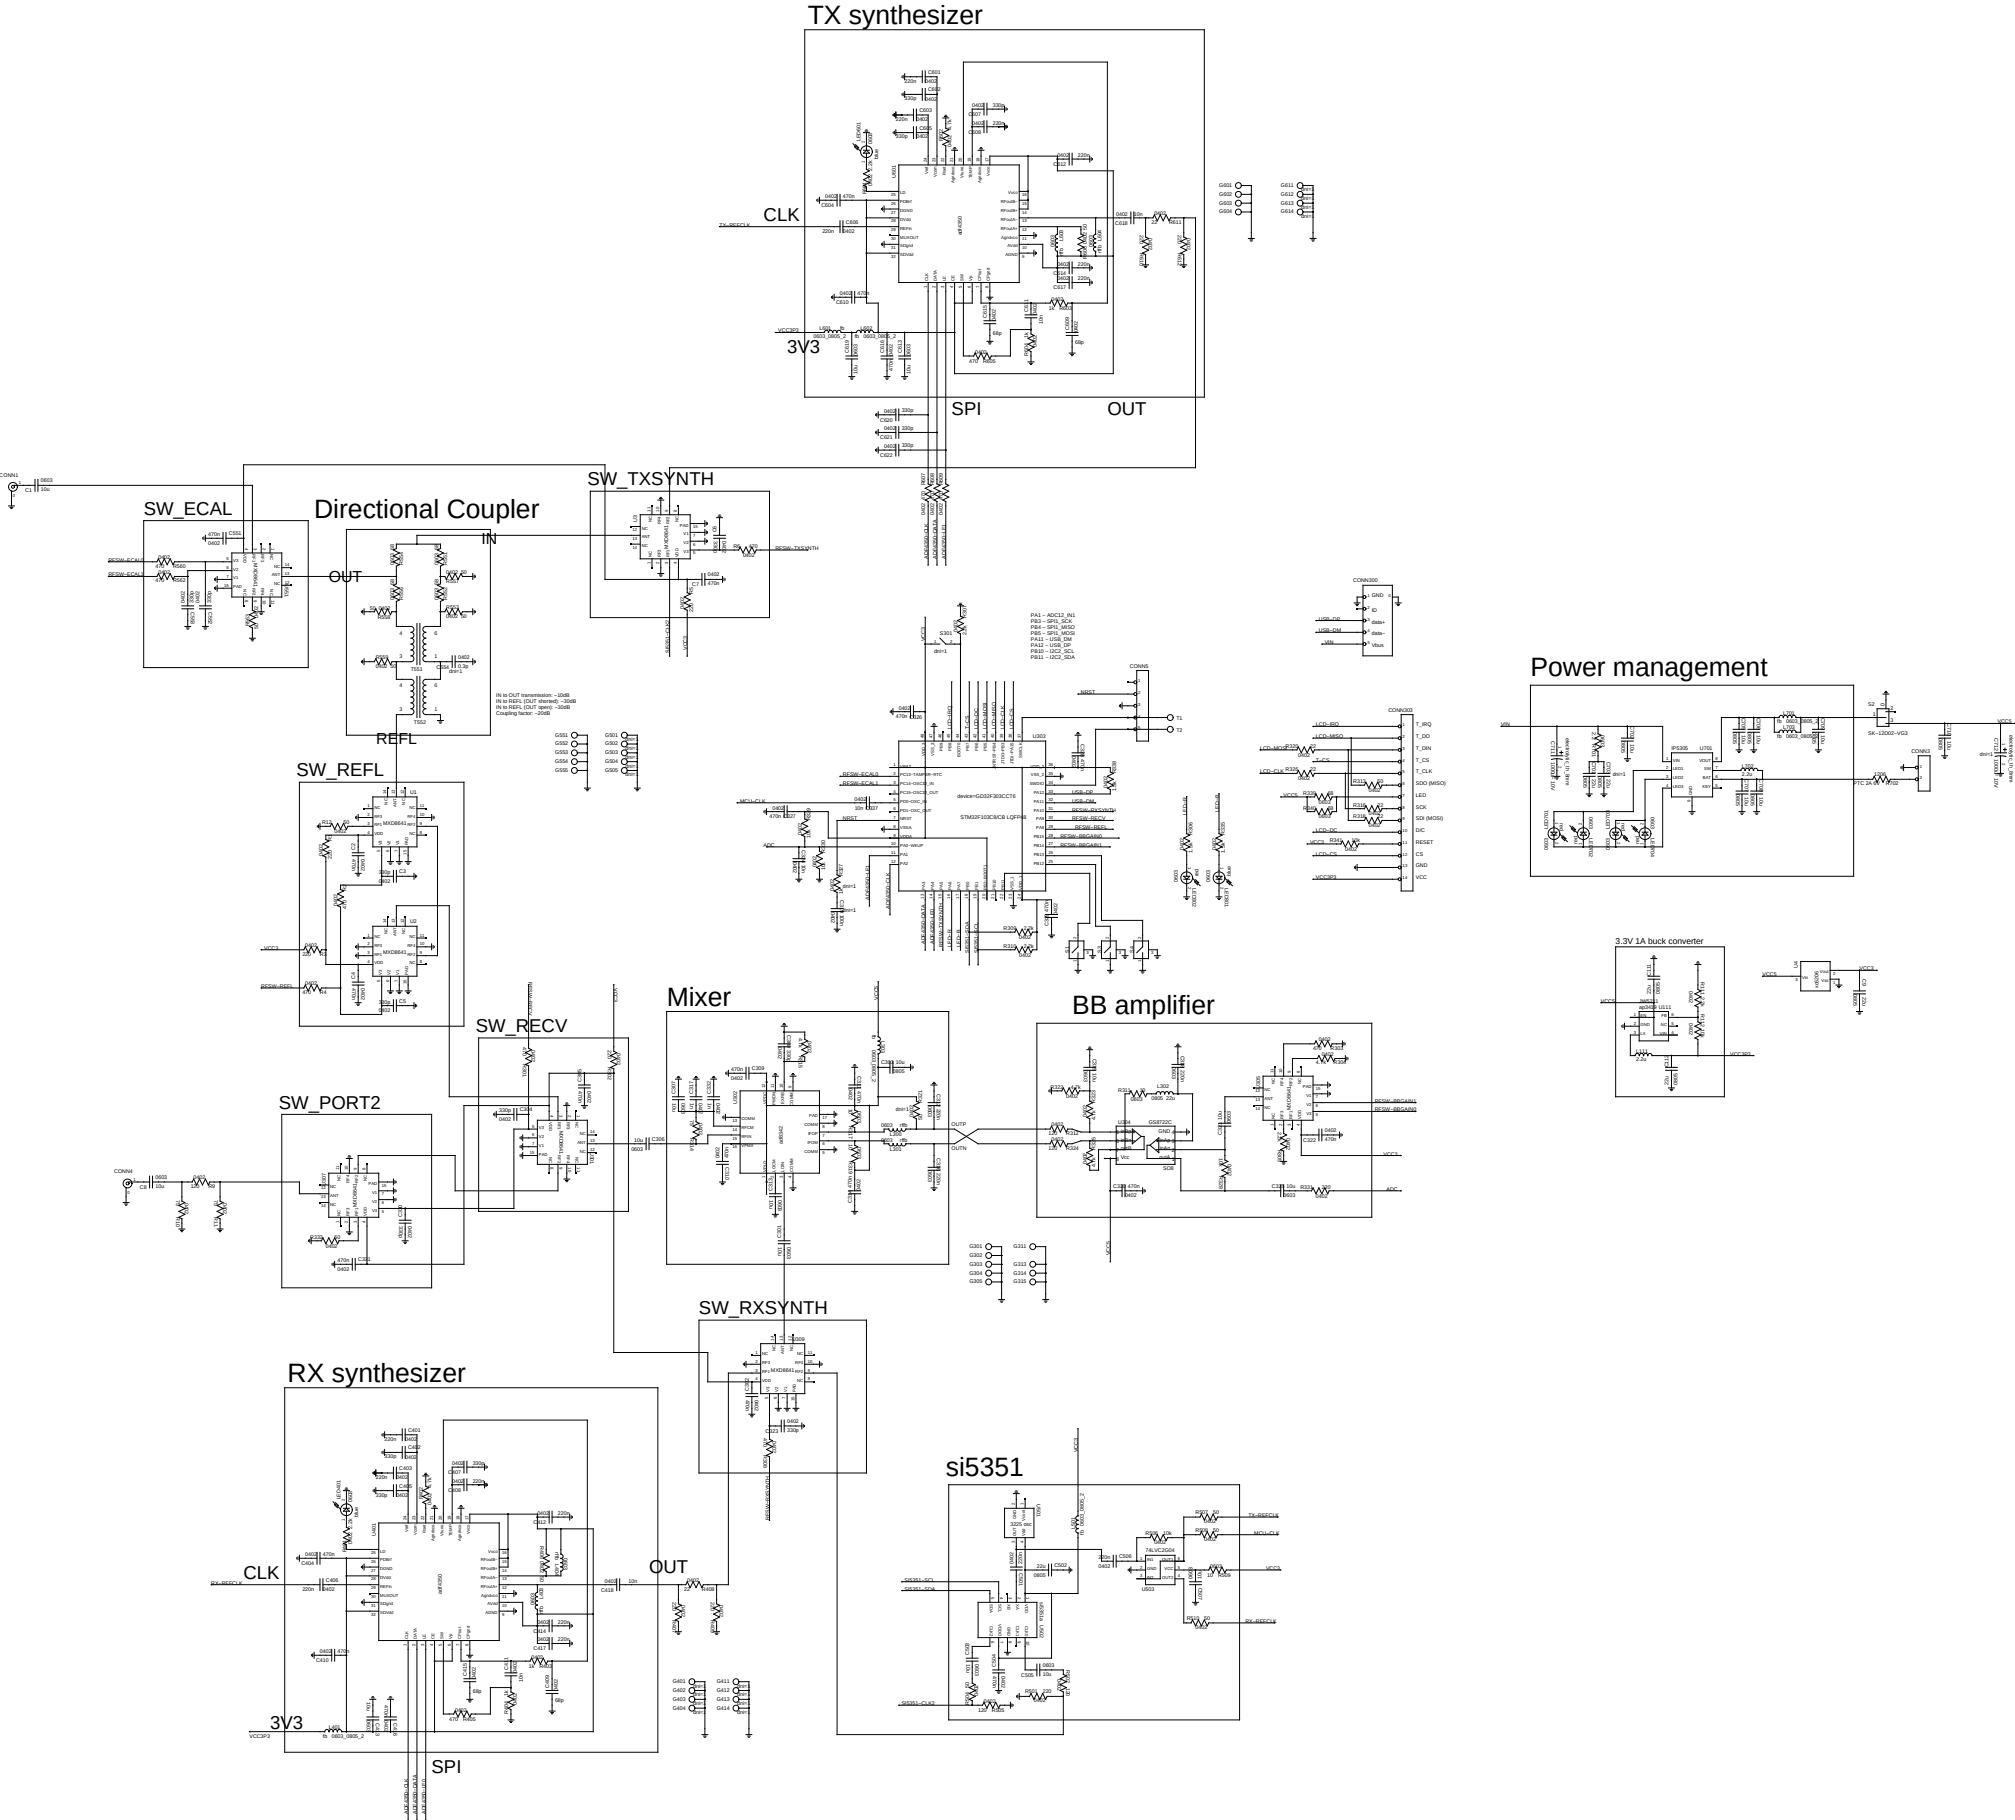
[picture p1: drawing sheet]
<svg xmlns="http://www.w3.org/2000/svg" width="1742mm" height="1573mm" viewBox="0 0 1742 1573" stroke-linecap="round" stroke-linejoin="round" font-family="sans-serif">
<defs><g id="words">
<g font-size="22.9">
<text x="698" y="21">TX synthesizer</text>
<text x="272" y="447">Directional Coupler</text>
<text x="1323" y="584">Power management</text>
<text x="576" y="869">Mixer</text>
<text x="927" y="877">BB amplifier</text>
<text x="249" y="1194">RX synthesizer</text>
<text x="818" y="1275">si5351</text>
</g>
<g font-size="16.1">
<text x="660" y="191">CLK</text>
<text x="680" y="305">3V3</text>
<text x="823" y="358">SPI</text>
<text x="957" y="358">OUT</text>
<text x="508" y="419">SW_TXSYNTH</text>
<text x="124" y="445">SW_ECAL</text>
<text x="256" y="671">SW_REFL</text>
<text x="411" y="892">SW_RECV</text>
<text x="241" y="958">SW_PORT2</text>
<text x="604" y="1136">SW_RXSYNTH</text>
<text x="561" y="1359">OUT</text>
<text x="211" y="1364">CLK</text>
<text x="233" y="1494">3V3</text>
<text x="373" y="1532">SPI</text>
</g>
<g font-size="13.8">
<text x="416" y="470">IN</text>
<text x="284" y="503">OUT</text>
<text x="325" y="643">REFL</text>
</g>
<text font-size="7.3" x="1397" y="816">3.3V 1A buck converter</text>
<g font-size="4.6">
<text x="802" y="64">C601</text>
<text x="782" y="71">220n</text>
<text x="800" y="71">0402</text>
<text x="802" y="79">C602</text>
<text x="782" y="87">330p</text>
<text x="800" y="87">0402</text>
<text x="840" y="93">0402</text>
<text x="858" y="93">330p</text>
<text x="795" y="97">C603</text>
<text x="837" y="100">C607</text>
<text x="774" y="104">220n</text>
<text x="792" y="104">0402</text>
<text x="840" y="108">0402</text>
<text x="858" y="108">220n</text>
<text x="795" y="112">C605</text>
<text x="823" y="112" transform="rotate(-90 823 112)">4.7k</text>
<text x="774" y="120">330p</text>
<text x="792" y="120">0402</text>
<text x="837" y="115">C608</text>
<text x="744" y="122" transform="rotate(-90 744 122)">LED601</text>
<text x="754" y="125" transform="rotate(-90 754 125)">0603</text>
<text x="815" y="122" transform="rotate(-90 815 122)">R602</text>
<text x="823" y="127" transform="rotate(-90 823 127)">0402</text>
<text x="759" y="137" transform="rotate(-90 759 137)">blue</text>
<text x="914" y="136">0402</text>
<text x="932" y="136">220n</text>
<text x="911" y="143">C612</text>
<text x="754" y="148" transform="rotate(-90 754 148)">2.2k</text>
<text x="774" y="153" transform="rotate(-90 774 153)">U601</text>
<text x="754" y="160" transform="rotate(-90 754 160)">0402</text>
<text x="1054" y="162">G601</text>
<text x="1107" y="162">G611</text>
<text x="749" y="168" transform="rotate(-90 749 168)">R601</text>
<text x="1125" y="165">dni=1</text>
<text x="713" y="171">0402</text>
<text x="729" y="171">470n</text>
<text x="1054" y="169">G602</text>
<text x="1107" y="169">G612</text>
<text x="1125" y="173">dni=1</text>
<text x="710" y="179">C604</text>
<text x="1054" y="177">G603</text>
<text x="1107" y="177">G613</text>
<text x="998" y="186">0402</text>
<text x="1054" y="184">G604</text>
<text x="1107" y="184">G614</text>
<text x="1125" y="181">dni=1</text>
<text x="965" y="186">0402</text>
<text x="980" y="186">10n</text>
<text x="1125" y="188">dni=1</text>
<text x="622" y="196">TX−REFCLK</text>
<text x="731" y="193">C606</text>
<text x="964" y="194">C618</text>
<text x="995" y="193">22</text>
<text x="1011" y="193">R611</text>
<text x="711" y="201">220n</text>
<text x="729" y="201">0402</text>
<text x="832" y="203" transform="rotate(-90 832 203)">adf4350</text>
<text x="940" y="198" transform="rotate(-90 940 198)">50</text>
<text x="985" y="203" transform="rotate(90 985 203)">220</text>
<text x="1018" y="203" transform="rotate(90 1018 203)">220</text>
<text x="919" y="209" transform="rotate(-90 919 209)">L603</text>
<text x="952" y="209" transform="rotate(-90 952 209)">L604</text>
<text x="993" y="206" transform="rotate(90 993 206)">0402</text>
<text x="1026" y="206" transform="rotate(90 1026 206)">0402</text>
<text x="912" y="214" transform="rotate(-90 912 214)">0603</text>
<text x="940" y="211" transform="rotate(-90 940 211)">0402</text>
<text x="945" y="214" transform="rotate(-90 945 214)">0603</text>
<text x="919" y="221" transform="rotate(-90 919 221)">rffb</text>
<text x="952" y="219" transform="rotate(-90 952 219)">rffb</text>
<text x="985" y="219" transform="rotate(90 985 219)">R610</text>
<text x="1018" y="219" transform="rotate(90 1018 219)">R612</text>
<text x="940" y="224" transform="rotate(-90 940 224)">R606</text>
<text x="914" y="230">0402</text>
<text x="932" y="230">220n</text>
<text x="911" y="237">C614</text>
<text x="914" y="242">0402</text>
<text x="932" y="242">220n</text>
<text x="911" y="250">C617</text>
<text x="726" y="255">0402</text>
<text x="741" y="255">470n</text>
<text x="723" y="263">C610</text>
<text x="909" y="260">0402</text>
<text x="889" y="270" transform="rotate(-90 889 270)">C611</text>
<text x="907" y="268">1k</text>
<text x="916" y="268">R603</text>
<text x="853" y="275" transform="rotate(-90 853 275)">C615</text>
<text x="896" y="272" transform="rotate(-90 896 272)">0402</text>
<text x="861" y="277" transform="rotate(-90 861 277)">0402</text>
<text x="901" y="280" transform="rotate(-90 901 280)">10n</text>
<text x="673" y="287">VCC3P3</text>
<text x="708" y="285">L601</text>
<text x="726" y="285">fb</text>
<text x="744" y="285">L602</text>
<text x="924" y="285" transform="rotate(-90 924 285)">C609</text>
<text x="932" y="287" transform="rotate(-90 932 287)">0402</text>
<text x="703" y="292">0603_0805_2</text>
<text x="739" y="292">fb</text>
<text x="747" y="292">0603_0805_2</text>
<text x="858" y="290">68p</text>
<text x="889" y="292" transform="rotate(-90 889 292)">1k</text>
<text x="929" y="297">68p</text>
<text x="734" y="305" transform="rotate(-90 734 305)">C619</text>
<text x="764" y="305" transform="rotate(-90 764 305)">C616</text>
<text x="780" y="305" transform="rotate(-90 780 305)">C613</text>
<text x="843" y="306">0402</text>
<text x="896" y="300" transform="rotate(-90 896 300)">0402</text>
<text x="741" y="308" transform="rotate(-90 741 308)">0603</text>
<text x="772" y="308" transform="rotate(-90 772 308)">0402</text>
<text x="787" y="308" transform="rotate(-90 787 308)">0603</text>
<text x="889" y="308" transform="rotate(-90 889 308)">R604</text>
<text x="838" y="313">470</text>
<text x="850" y="314">R605</text>
<text x="741" y="323" transform="rotate(-90 741 323)">10u</text>
<text x="772" y="320" transform="rotate(-90 772 320)">470n</text>
<text x="787" y="323" transform="rotate(-90 787 323)">10u</text>
<text x="764" y="357">0402</text>
<text x="780" y="356">330p</text>
<text x="761" y="364">C620</text>
<text x="764" y="372">0402</text>
<text x="780" y="371">330p</text>
<text x="761" y="380">C621</text>
<text x="764" y="387">0402</text>
<text x="780" y="386">330p</text>
<text x="761" y="395">C622</text>
<text x="0" y="412">CONN1</text>
<text x="35" y="417">0603</text>
<text x="800" y="419" transform="rotate(-90 800 419)">R607</text>
<text x="807" y="419" transform="rotate(-90 807 419)">R608</text>
<text x="815" y="419" transform="rotate(-90 815 419)">R609</text>
<text x="22" y="425">C1</text>
<text x="35" y="424">10u</text>
<text x="800" y="445" transform="rotate(-90 800 445)">0402 470</text>
<text x="807" y="445" transform="rotate(-90 807 445)">0402 470</text>
<text x="815" y="445" transform="rotate(-90 815 445)">0402 470</text>
<text x="551" y="451" transform="rotate(-90 551 451)">U3</text>
<text x="620" y="460" transform="rotate(-90 620 460)">C6</text>
<text x="180" y="463">470n</text>
<text x="198" y="463">C551</text>
<text x="617" y="468" transform="rotate(90 617 468)">330p</text>
<text x="625" y="468" transform="rotate(90 625 468)">0402</text>
<text x="180" y="471">0402</text>
<text x="634" y="474">R6</text>
<text x="647" y="474">470</text>
<text x="341" y="475" transform="rotate(-90 341 475)">68</text>
<text x="379" y="475" transform="rotate(-90 379 475)">68</text>
<text x="578" y="474" transform="rotate(-90 578 474)">MXD8641</text>
<text x="670" y="475">RFSW−TXSYNTH</text>
<text x="94" y="485">RFSW−ECAL0</text>
<text x="137" y="483">0402</text>
<text x="642" y="481">0402</text>
<text x="802" y="483" transform="rotate(-90 802 483)">ADF4350−CLK</text>
<text x="810" y="483" transform="rotate(-90 810 483)">ADF4350−DATA</text>
<text x="818" y="483" transform="rotate(-90 818 483)">ADF4350−LE1</text>
<text x="134" y="491">470</text>
<text x="150" y="491">R560</text>
<text x="219" y="487" transform="rotate(90 219 487)">MXD8641</text>
<text x="341" y="488" transform="rotate(-90 341 488)">0603</text>
<text x="349" y="488" transform="rotate(-90 349 488)">R554</text>
<text x="379" y="488" transform="rotate(-90 379 488)">0603</text>
<text x="387" y="488" transform="rotate(-90 387 488)">R551</text>
<text x="137" y="496">0402</text>
<text x="386" y="496">0402</text>
<text x="399" y="496">50</text>
<text x="94" y="498">RFSW−ECAL1</text>
<text x="134" y="503">470</text>
<text x="150" y="503">R562</text>
<text x="612" y="498">0402</text>
<text x="1170" y="503">CONN300</text>
<text x="246" y="505" transform="rotate(90 246 505)">U551</text>
<text x="341" y="506" transform="rotate(-90 341 506)">68</text>
<text x="379" y="506" transform="rotate(-90 379 506)">68</text>
<text x="386" y="504">R557</text>
<text x="598" y="507">C7</text>
<text x="612" y="506">470n</text>
<text x="599" y="513" transform="rotate(-90 599 513)">R5</text>
<text x="1186" y="516">GND</text>
<text x="160" y="521" transform="rotate(-90 160 521)">0402</text>
<text x="167" y="521" transform="rotate(-90 167 521)">330p</text>
<text x="172" y="521" transform="rotate(-90 172 521)">0402</text>
<text x="183" y="521" transform="rotate(-90 183 521)">330p</text>
<text x="341" y="518" transform="rotate(-90 341 518)">0603</text>
<text x="349" y="518" transform="rotate(-90 349 518)">R556</text>
<text x="379" y="518" transform="rotate(-90 379 518)">0603</text>
<text x="387" y="518" transform="rotate(-90 387 518)">R552</text>
<text x="320" y="527">50 0402</text>
<text x="386" y="526">R553</text>
<text x="592" y="526" transform="rotate(-90 592 526)">0402</text>
<text x="165" y="529" transform="rotate(90 165 529)">C553</text>
<text x="180" y="529" transform="rotate(90 180 529)">C552</text>
<text x="223" y="534" transform="rotate(-90 223 534)">0402</text>
<text x="386" y="534">0402</text>
<text x="399" y="534">50</text>
<text x="599" y="529" transform="rotate(-90 599 529)">220</text>
<text x="835" y="534" transform="rotate(-90 835 534)">R307</text>
<text x="891" y="533">PA1 − ADC12_IN1</text>
<text x="1186" y="529">ID</text>
<text x="327" y="534">R558</text>
<text x="891" y="538">PB3 − SPI1_SCK</text>
<text x="1140" y="536">USB−DP</text>
<text x="1186" y="539">data+</text>
<text x="216" y="541" transform="rotate(-90 216 541)">R563</text>
<text x="223" y="544" transform="rotate(-90 223 544)">50</text>
<text x="891" y="544">PB4 − SPI1_MISO</text>
<text x="345" y="548">4</text>
<text x="376" y="548">6</text>
<text x="813" y="549">S301</text>
<text x="828" y="546" transform="rotate(-90 828 546)">0402</text>
<text x="835" y="549" transform="rotate(-90 835 549)">2.2k</text>
<text x="891" y="549">PB5 − SPI1_MOSI</text>
<text x="1140" y="546">USB−DM</text>
<text x="1186" y="549">data−</text>
<text x="800" y="554" transform="rotate(-90 800 554)">VCC3</text>
<text x="891" y="554">PA11 − USB_DM</text>
<text x="1145" y="557">VIN</text>
<text x="594" y="562" transform="rotate(-90 594 562)">VCC3</text>
<text x="891" y="559">PA12 − USB_DP</text>
<text x="1186" y="559">Vbus</text>
<text x="325" y="569">R559</text>
<text x="345" y="569">3</text>
<text x="376" y="569">1</text>
<text x="396" y="569">0402</text>
<text x="579" y="564" transform="rotate(-90 579 564)">SI5351−CLK2</text>
<text x="807" y="564">dni=1</text>
<text x="891" y="564">PB10 − I2C2_SCL</text>
<text x="891" y="569">PB11 − I2C2_SDA</text>
<text x="325" y="577">0402</text>
<text x="338" y="577">50</text>
<text x="355" y="580">T551</text>
<text x="377" y="578">C554</text>
<text x="388" y="582">dni=1</text>
<text x="396" y="577">0.3p</text>
<text x="977" y="577">CONN5</text>
<text x="345" y="594">4</text>
<text x="376" y="594">6</text>
<text x="934" y="600">NRST</text>
<text x="429" y="602">IN to OUT transmission: −10dB</text>
<text x="429" y="607">IN to REFL (OUT shorted): −30dB</text>
<text x="1615" y="610">S2</text>
<text x="1629" y="610" transform="rotate(-90 1629 610)">0</text>
<text x="345" y="614">3</text>
<text x="376" y="614">1</text>
<text x="429" y="612">IN to REFL (OUT open): −30dB</text>
<text x="429" y="618">Coupling factor: −20dB</text>
<text x="777" y="613">0402</text>
<text x="1200" y="615">CONN303</text>
<text x="1542" y="618">L701</text>
<text x="1634" y="614">2</text>
<text x="774" y="621">470n C326</text>
<text x="1017" y="622">T1</text>
<text x="1506" y="620" transform="rotate(90 1506 620)">C705</text>
<text x="1519" y="620" transform="rotate(90 1519 620)">C706</text>
<text x="1575" y="620" transform="rotate(90 1575 620)">C709</text>
<text x="1619" y="619">1</text>
<text x="1634" y="624">3</text>
<text x="358" y="626">T552</text>
<text x="1138" y="628">LCD−IRQ</text>
<text x="1224" y="628">T_IRQ</text>
<text x="1298" y="628">VIN</text>
<text x="1409" y="628" transform="rotate(90 1409 628)">C702</text>
<text x="1536" y="625">fb</text>
<text x="1544" y="625">0603_0805_2</text>
<text x="1684" y="625" transform="rotate(90 1684 625)">C710</text>
<text x="1727" y="625">VCC5</text>
<text x="823" y="630" transform="rotate(-90 823 630)">LCD−IRQ</text>
<text x="838" y="630" transform="rotate(-90 838 630)">T−CS</text>
<text x="846" y="630" transform="rotate(-90 846 630)">LCD−DC</text>
<text x="853" y="630" transform="rotate(-90 853 630)">LCD−MOSI</text>
<text x="861" y="630" transform="rotate(-90 861 630)">LCD−MISO</text>
<text x="868" y="630" transform="rotate(-90 868 630)">LCD−CLK</text>
<text x="876" y="630" transform="rotate(-90 876 630)">LCD−CS</text>
<text x="1017" y="632">T2</text>
<text x="1376" y="633" transform="rotate(90 1376 633)">2.2</text>
<text x="1384" y="635" transform="rotate(90 1384 635)">0603</text>
<text x="1498" y="633" transform="rotate(90 1498 633)">0805</text>
<text x="1506" y="635" transform="rotate(90 1506 635)">10u</text>
<text x="1511" y="633" transform="rotate(90 1511 633)">0805</text>
<text x="1519" y="635" transform="rotate(90 1519 635)">10u</text>
<text x="1542" y="630">L703</text>
<text x="1567" y="633" transform="rotate(90 1567 633)">0805</text>
<text x="1575" y="635" transform="rotate(90 1575 635)">10u</text>
<text x="1615" y="635">SK−12D02−VG3</text>
<text x="1737" y="635" transform="rotate(90 1737 635)">electrolytic_th_8mm</text>
<text x="480" y="637">G551</text>
<text x="523" y="637">G501</text>
<text x="541" y="640">dni=1</text>
<text x="893" y="638">U303</text>
<text x="1138" y="638">LCD−MISO</text>
<text x="1224" y="638">T_DO</text>
<text x="1341" y="640" transform="rotate(90 1341 640)">C711</text>
<text x="1354" y="638" transform="rotate(90 1354 638)">electrolytic_th_8mm</text>
<text x="1402" y="640" transform="rotate(90 1402 640)">0805</text>
<text x="1536" y="638">fb</text>
<text x="1544" y="638">0603_0805_2</text>
<text x="1676" y="638" transform="rotate(90 1676 638)">0805</text>
<text x="1684" y="640" transform="rotate(90 1684 640)">10u</text>
<text x="1724" y="638" transform="rotate(90 1724 638)">C712</text>
<text x="480" y="644">G552</text>
<text x="523" y="644">G502</text>
<text x="541" y="648">dni=1</text>
<text x="934" y="643" transform="rotate(90 934 643)">C328</text>
<text x="1089" y="648">LCD−MOSI</text>
<text x="1111" y="646">R320</text>
<text x="1133" y="646">22</text>
<text x="1224" y="648">T_DIN</text>
<text x="1376" y="643" transform="rotate(90 1376 643)">R701</text>
<text x="1409" y="643" transform="rotate(90 1409 643)">10u</text>
<text x="1445" y="648">IP5305</text>
<text x="1470" y="648">U701</text>
<text x="480" y="652">G553</text>
<text x="523" y="652">G503</text>
<text x="927" y="653" transform="rotate(90 927 653)">0402</text>
<text x="1122" y="654">0402</text>
<text x="1652" y="651">CONN3</text>
<text x="1712" y="653">dni=1</text>
<text x="480" y="659">G554</text>
<text x="523" y="659">G504</text>
<text x="541" y="656">dni=1</text>
<text x="934" y="656" transform="rotate(90 934 656)">470n</text>
<text x="1138" y="658">T−CS</text>
<text x="1224" y="658">T_CS</text>
<text x="1341" y="658" transform="rotate(90 1341 658)">1000uF 10V</text>
<text x="1376" y="658" transform="rotate(90 1376 658)">C701</text>
<text x="1389" y="658" transform="rotate(90 1389 658)">C703</text>
<text x="1724" y="656" transform="rotate(90 1724 656)">1000uF 10V</text>
<text x="541" y="663">dni=1</text>
<text x="1506" y="663">L702</text>
<text x="480" y="667">G555</text>
<text x="523" y="667">G505</text>
<text x="541" y="671">dni=1</text>
<text x="729" y="671">RFSW−ECAL0</text>
<text x="965" y="668" transform="rotate(-90 965 668)">R338</text>
<text x="1089" y="668">LCD−CLK</text>
<text x="1111" y="667">R326</text>
<text x="1133" y="667">22</text>
<text x="1224" y="668">T_CLK</text>
<text x="1369" y="671" transform="rotate(90 1369 671)">0805</text>
<text x="1382" y="671" transform="rotate(90 1382 671)">0805</text>
<text x="1394" y="671">dni=1</text>
<text x="1506" y="671">2.2u</text>
<text x="1620" y="671">1206</text>
<text x="1122" y="674">0402</text>
<text x="1170" y="677">R313</text>
<text x="1191" y="677">50</text>
<text x="1376" y="673" transform="rotate(90 1376 673)">22u</text>
<text x="1389" y="673" transform="rotate(90 1389 673)">22u</text>
<text x="1509" y="673" transform="rotate(90 1509 673)">C707</text>
<text x="1521" y="673" transform="rotate(90 1521 673)">C708</text>
<text x="729" y="678">RFSW−ECAL1</text>
<text x="957" y="681" transform="rotate(-90 957 681)">0402</text>
<text x="965" y="684" transform="rotate(-90 965 684)">1.5k</text>
<text x="1224" y="678">SDO (MISO)</text>
<text x="1603" y="678">PTC 2A 6V</text>
<text x="1630" y="678">R702</text>
<text x="355" y="686">U1</text>
<text x="828" y="690">device=GD32F303CCT6</text>
<text x="927" y="686">USB−DP</text>
<text x="1110" y="689">VCC5</text>
<text x="1127" y="687">R339</text>
<text x="1148" y="687">68</text>
<text x="1183" y="684">0402</text>
<text x="1224" y="689">LED</text>
<text x="1501" y="686" transform="rotate(90 1501 686)">0805</text>
<text x="1509" y="689" transform="rotate(90 1509 689)">10u</text>
<text x="1514" y="686" transform="rotate(90 1514 686)">0805</text>
<text x="1521" y="689" transform="rotate(90 1521 689)">10u</text>
<text x="640" y="694">MCU−CLK</text>
<text x="739" y="692">0402</text>
<text x="927" y="694">USB−DM</text>
<text x="1140" y="694">0603</text>
<text x="668" y="700">0402</text>
<text x="739" y="700">10n C337</text>
<text x="927" y="701">RFSW−RXSYNTH</text>
<text x="1054" y="701" transform="rotate(-90 1054 701)">LED−B</text>
<text x="1127" y="700">R340</text>
<text x="1148" y="700">68</text>
<text x="1170" y="697">R316</text>
<text x="1191" y="697">22</text>
<text x="1224" y="699">SCK</text>
<text x="665" y="707">470n C327</text>
<text x="830" y="708">STM32F103C8/CB LQFP48</text>
<text x="1026" y="704" transform="rotate(-90 1026 704)">LED−R</text>
<text x="1140" y="707">0603</text>
<text x="1170" y="707">R318</text>
<text x="1183" y="705">0402</text>
<text x="1191" y="707">22</text>
<text x="1374" y="706" transform="rotate(90 1374 706)">0603</text>
<text x="1427" y="706" transform="rotate(90 1427 706)">0603</text>
<text x="278" y="712">R12</text>
<text x="297" y="712">50</text>
<text x="331" y="713">MXD8641</text>
<text x="701" y="709" transform="rotate(-90 701 709)">R329</text>
<text x="729" y="709">NRST</text>
<text x="927" y="709">RFSW−RECV</text>
<text x="1224" y="709">SDI (MOSI)</text>
<text x="1349" y="711" transform="rotate(90 1349 711)">red</text>
<text x="1402" y="711" transform="rotate(90 1402 711)">red</text>
<text x="289" y="720">0402</text>
<text x="929" y="717">RFSW−REFL</text>
<text x="1138" y="719">LCD−DC</text>
<text x="1183" y="715">0402</text>
<text x="1224" y="719">D/C</text>
<text x="1338" y="717" transform="rotate(-90 1338 717)">LED701</text>
<text x="1392" y="717" transform="rotate(-90 1392 717)">LED703</text>
<text x="693" y="722" transform="rotate(-90 693 722)">0402</text>
<text x="701" y="724" transform="rotate(-90 701 724)">10k</text>
<text x="917" y="724">RFSW−BBGAIN0</text>
<text x="1031" y="722" transform="rotate(-90 1031 722)">R306</text>
<text x="1059" y="722" transform="rotate(-90 1059 722)">R335</text>
<text x="1374" y="724" transform="rotate(90 1374 724)">LED702</text>
<text x="1427" y="724" transform="rotate(90 1427 724)">LED704</text>
<text x="287" y="727" transform="rotate(-90 287 727)">R1</text>
<text x="660" y="732">ADC</text>
<text x="917" y="732">RFSW−BBGAIN1</text>
<text x="1133" y="729">VCC3</text>
<text x="1150" y="728">R341</text>
<text x="1168" y="728">10k</text>
<text x="1224" y="729">RESET</text>
<text x="1364" y="729" transform="rotate(-90 1364 729)">red</text>
<text x="1417" y="729" transform="rotate(-90 1417 729)">red</text>
<text x="307" y="734" transform="rotate(-90 307 734)">C2</text>
<text x="693" y="734" transform="rotate(90 693 734)">C324</text>
<text x="714" y="737" transform="rotate(-90 714 737)">R330</text>
<text x="1023" y="734" transform="rotate(-90 1023 734)">0402</text>
<text x="1031" y="737" transform="rotate(-90 1031 737)">1.5k</text>
<text x="1051" y="734" transform="rotate(-90 1051 734)">0402</text>
<text x="1059" y="737" transform="rotate(-90 1059 737)">1.5k</text>
<text x="1163" y="735">0402</text>
<text x="1338" y="734" transform="rotate(-90 1338 734)">0603</text>
<text x="1392" y="734" transform="rotate(-90 1392 734)">0603</text>
<text x="279" y="739" transform="rotate(-90 279 739)">0402</text>
<text x="287" y="742" transform="rotate(-90 287 742)">220</text>
<text x="305" y="742" transform="rotate(90 305 742)">470n</text>
<text x="312" y="742" transform="rotate(90 312 742)">0402</text>
<text x="1138" y="739">LCD−CS</text>
<text x="1224" y="739">CS</text>
<text x="686" y="745" transform="rotate(90 686 745)">0402</text>
<text x="693" y="747" transform="rotate(90 693 747)">10n</text>
<text x="706" y="750" transform="rotate(-90 706 750)">0402</text>
<text x="1224" y="750">GND</text>
<text x="327" y="755">330p</text>
<text x="345" y="755">C3</text>
<text x="714" y="752" transform="rotate(-90 714 752)">10k</text>
<text x="729" y="757" transform="rotate(-90 729 757)">R327</text>
<text x="1036" y="757" transform="rotate(-90 1036 757)">red</text>
<text x="1064" y="757" transform="rotate(-90 1064 757)">blue</text>
<text x="1138" y="760">VCC3P3</text>
<text x="1224" y="760">VCC</text>
<text x="327" y="763">0402</text>
<text x="729" y="767">dni=1</text>
<text x="1018" y="762" transform="rotate(-90 1018 762)">0603</text>
<text x="1031" y="767" transform="rotate(90 1031 767)">LED302</text>
<text x="1046" y="762" transform="rotate(-90 1046 762)">0603</text>
<text x="1059" y="767" transform="rotate(90 1059 767)">LED301</text>
<text x="299" y="770" transform="rotate(-90 299 770)">R2</text>
<text x="721" y="770" transform="rotate(-90 721 770)">0402</text>
<text x="729" y="772" transform="rotate(-90 729 772)">1k</text>
<text x="726" y="778" transform="rotate(90 726 778)">C319</text>
<text x="752" y="778" transform="rotate(-90 752 778)">ADF4350−LE1</text>
<text x="292" y="783" transform="rotate(-90 292 783)">0402</text>
<text x="299" y="785" transform="rotate(-90 299 785)">470</text>
<text x="769" y="785" transform="rotate(-90 769 785)">ADF4350−CLK</text>
<text x="719" y="788" transform="rotate(90 719 788)">0402</text>
<text x="726" y="790" transform="rotate(90 726 790)">100n</text>
<text x="729" y="788">dni=1</text>
<text x="907" y="788" transform="rotate(-90 907 788)">470n</text>
<text x="914" y="790" transform="rotate(-90 914 790)">0402</text>
<text x="355" y="798">U2</text>
<text x="868" y="804">R309</text>
<text x="885" y="804">2.2k</text>
<text x="907" y="800" transform="rotate(-90 907 800)">C329</text>
<text x="800" y="816" transform="rotate(-90 800 816)">ADF4350−DATA</text>
<text x="807" y="816" transform="rotate(-90 807 816)">ADF4350−LE0</text>
<text x="881" y="811">0402</text>
<text x="228" y="821">VCC3</text>
<text x="264" y="818">0402</text>
<text x="815" y="818" transform="rotate(-90 815 818)">RFSW−TXSYNTH</text>
<text x="823" y="818" transform="rotate(-90 823 818)">LED−R</text>
<text x="830" y="818" transform="rotate(-90 830 818)">LED−B</text>
<text x="868" y="819">R310</text>
<text x="885" y="819">2.2k</text>
<text x="261" y="826">220</text>
<text x="277" y="826">R3</text>
<text x="331" y="825">MXD8641</text>
<text x="838" y="823" transform="rotate(-90 838 823)">SI5351−SDA</text>
<text x="846" y="823" transform="rotate(-90 846 823)">SI5351−SCL</text>
<text x="881" y="827">0402</text>
<text x="924" y="823" transform="rotate(-90 924 823)">S1</text>
<text x="952" y="823" transform="rotate(-90 952 823)">S3</text>
<text x="980" y="823" transform="rotate(-90 980 823)">S4</text>
<text x="1554" y="837" transform="rotate(-90 1554 837)">U4</text>
<text x="1608" y="838">VCC3</text>
<text x="1427" y="844" transform="rotate(-90 1427 844)">C111</text>
<text x="1524" y="844">VCC5</text>
<text x="264" y="851">0402</text>
<text x="307" y="846" transform="rotate(-90 307 846)">C4</text>
<text x="457" y="849" transform="rotate(90 457 849)">RFSW−RECV</text>
<text x="1470" y="849" transform="rotate(90 1470 849)">R111 2.2k</text>
<text x="1610" y="846" transform="rotate(90 1610 846)">C9</text>
<text x="226" y="854">RFSW−REFL</text>
<text x="305" y="854" transform="rotate(90 305 854)">470n</text>
<text x="312" y="854" transform="rotate(90 312 854)">0402</text>
<text x="531" y="854" transform="rotate(90 531 854)">VCC3</text>
<text x="1460" y="856" transform="rotate(90 1460 856)">0402</text>
<text x="1572" y="854" transform="rotate(-90 1572 854)">xc6206</text>
<text x="261" y="859">470</text>
<text x="277" y="859">R4</text>
<text x="759" y="864" transform="rotate(-90 759 864)">VCC5</text>
<text x="1427" y="859" transform="rotate(-90 1427 859)">22u</text>
<text x="1435" y="859" transform="rotate(-90 1435 859)">0805</text>
<text x="1603" y="859" transform="rotate(90 1603 859)">0805</text>
<text x="1610" y="861" transform="rotate(90 1610 861)">22u</text>
<text x="327" y="867">330p</text>
<text x="345" y="866">C5</text>
<text x="1384" y="866">VCC5</text>
<text x="1417" y="866">JW5211</text>
<text x="327" y="875">0402</text>
<text x="1417" y="872">ap3419 U111</text>
<text x="1470" y="877" transform="rotate(90 1470 877)">R112 10k</text>
<text x="1460" y="884" transform="rotate(90 1460 884)">0402</text>
<text x="680" y="894" transform="rotate(90 680 894)">C308</text>
<text x="691" y="897" transform="rotate(90 691 897)">4.7k</text>
<text x="698" y="899" transform="rotate(90 698 899)">0402</text>
<text x="754" y="894" transform="rotate(90 754 894)">fb</text>
<text x="762" y="899" transform="rotate(90 762 899)">L303</text>
<text x="1140" y="899">0402</text>
<text x="452" y="905" transform="rotate(90 452 905)">470</text>
<text x="673" y="905" transform="rotate(90 673 905)">0402</text>
<text x="460" y="907" transform="rotate(90 460 907)">0402</text>
<text x="526" y="907" transform="rotate(90 526 907)">220</text>
<text x="533" y="910" transform="rotate(90 533 910)">0402</text>
<text x="680" y="907" transform="rotate(90 680 907)">330p</text>
<text x="754" y="907" transform="rotate(90 754 907)">0603_0805_2</text>
<text x="1135" y="907">470</text>
<text x="1150" y="907">R303</text>
<text x="1415" y="910">L111</text>
<text x="691" y="912" transform="rotate(90 691 912)">R315</text>
<text x="945" y="915" transform="rotate(90 945 915)">C315</text>
<text x="1021" y="912" transform="rotate(90 1021 912)">C318</text>
<text x="1143" y="912">0402</text>
<text x="1415" y="917">2.2u</text>
<text x="1496" y="912">VCC3P3</text>
<text x="452" y="920" transform="rotate(90 452 920)">R301</text>
<text x="526" y="922" transform="rotate(90 526 922)">R302</text>
<text x="762" y="920">C303</text>
<text x="774" y="920">10u</text>
<text x="1013" y="922" transform="rotate(90 1013 922)">0603</text>
<text x="1138" y="920">4.7k</text>
<text x="1153" y="920">R304</text>
<text x="1442" y="922" transform="rotate(-90 1442 922)">C112</text>
<text x="632" y="926">470n</text>
<text x="650" y="925">C309</text>
<text x="741" y="930" transform="rotate(90 741 930)">C311</text>
<text x="772" y="927">0805</text>
<text x="937" y="925" transform="rotate(90 937 925)">0603</text>
<text x="945" y="927" transform="rotate(90 945 927)">10u</text>
<text x="1021" y="925" transform="rotate(90 1021 925)">220n</text>
<text x="503" y="935" transform="rotate(-90 503 935)">C305</text>
<text x="632" y="933">0402</text>
<text x="734" y="940" transform="rotate(90 734 940)">0402</text>
<text x="908" y="941">R322</text>
<text x="926" y="941">4.7k</text>
<text x="1001" y="940">L302</text>
<text x="1089" y="941" transform="rotate(-90 1089 941)">U305</text>
<text x="1442" y="938" transform="rotate(-90 1442 938)">22u</text>
<text x="1450" y="938" transform="rotate(-90 1450 938)">0805</text>
<text x="500" y="943" transform="rotate(90 500 943)">470n</text>
<text x="508" y="943" transform="rotate(90 508 943)">0402</text>
<text x="584" y="945" transform="rotate(-90 584 945)">C307</text>
<text x="599" y="945" transform="rotate(-90 599 945)">C317</text>
<text x="614" y="945" transform="rotate(-90 614 945)">C332</text>
<text x="741" y="943" transform="rotate(90 741 943)">470n</text>
<text x="810" y="945" transform="rotate(90 810 945)">C312</text>
<text x="967" y="943">R311</text>
<text x="985" y="943">10</text>
<text x="581" y="953" transform="rotate(90 581 953)">10u</text>
<text x="589" y="953" transform="rotate(90 589 953)">0603</text>
<text x="597" y="953" transform="rotate(90 597 953)">1n</text>
<text x="604" y="953" transform="rotate(90 604 953)">0402</text>
<text x="612" y="953" transform="rotate(90 612 953)">1n</text>
<text x="620" y="953" transform="rotate(90 620 953)">0402</text>
<text x="637" y="954" transform="rotate(-90 637 954)">U302</text>
<text x="797" y="953" transform="rotate(-90 797 953)">R321</text>
<text x="922" y="948">0402</text>
<text x="947" y="953" transform="rotate(-90 947 953)">R323</text>
<text x="978" y="951">0603</text>
<text x="995" y="950">0805</text>
<text x="1008" y="950">22u</text>
<text x="1188" y="953">RFSW−BBGAIN1</text>
<text x="734" y="958" transform="rotate(90 734 958)">10</text>
<text x="802" y="955" transform="rotate(90 802 955)">0603</text>
<text x="810" y="958" transform="rotate(90 810 958)">220n</text>
<text x="1116" y="959" transform="rotate(-90 1116 959)">MXD8641</text>
<text x="432" y="961">330p</text>
<text x="449" y="960">C304</text>
<text x="741" y="960" transform="rotate(90 741 960)">0603</text>
<text x="774" y="960">dni=1</text>
<text x="790" y="965" transform="rotate(-90 790 965)">0402</text>
<text x="940" y="965" transform="rotate(-90 940 965)">0402</text>
<text x="1188" y="960">RFSW−BBGAIN0</text>
<text x="432" y="969">0402</text>
<text x="597" y="968" transform="rotate(90 597 968)">75</text>
<text x="604" y="971" transform="rotate(90 604 971)">0402</text>
<text x="797" y="968" transform="rotate(-90 797 968)">50</text>
<text x="947" y="968" transform="rotate(-90 947 968)">4.7k</text>
<text x="967" y="971">U304</text>
<text x="993" y="971">GS8722C</text>
<text x="1056" y="968" transform="rotate(-90 1056 968)">10u</text>
<text x="1064" y="971" transform="rotate(-90 1064 971)">0603</text>
<text x="484" y="977" transform="rotate(90 484 977)">MXD8641</text>
<text x="734" y="973" transform="rotate(90 734 973)">R317</text>
<text x="762" y="974">0603</text>
<text x="778" y="974">rffb</text>
<text x="823" y="973">OUTP</text>
<text x="909" y="973">0402</text>
<text x="597" y="983" transform="rotate(90 597 983)">R314</text>
<text x="769" y="982">L300</text>
<text x="907" y="981">120</text>
<text x="922" y="981">R312</text>
<text x="965" y="980">5</text>
<text x="969" y="979">inBp</text>
<text x="1002" y="979">GND</text>
<text x="1013" y="980">4</text>
<text x="1056" y="981" transform="rotate(-90 1056 981)">C321</text>
<text x="1105" y="978" transform="rotate(90 1105 978)">2.2k</text>
<text x="1112" y="983" transform="rotate(90 1112 983)">0402</text>
<text x="1145" y="978">0402</text>
<text x="548" y="987">10u</text>
<text x="564" y="986">C306</text>
<text x="677" y="988" transform="rotate(-90 677 988)">ad8342</text>
<text x="734" y="988" transform="rotate(90 734 988)">10</text>
<text x="762" y="987">0603</text>
<text x="778" y="987">rffb</text>
<text x="909" y="986">0402</text>
<text x="965" y="988">6</text>
<text x="969" y="986">inBn</text>
<text x="1003" y="986">inAp</text>
<text x="1013" y="988">3</text>
<text x="1127" y="987">C322</text>
<text x="1145" y="986">470n</text>
<text x="510" y="995" transform="rotate(90 510 995)">U301</text>
<text x="546" y="994">0603</text>
<text x="741" y="991" transform="rotate(90 741 991)">0603</text>
<text x="769" y="994">L301</text>
<text x="823" y="993">OUTN</text>
<text x="907" y="993">120</text>
<text x="922" y="993">R324</text>
<text x="947" y="993" transform="rotate(-90 947 993)">R325</text>
<text x="965" y="995">7</text>
<text x="969" y="994">outB</text>
<text x="1003" y="994">inAn</text>
<text x="1013" y="995">2</text>
<text x="1105" y="993" transform="rotate(90 1105 993)">R305</text>
<text x="622" y="1001" transform="rotate(-90 622 1001)">0402</text>
<text x="630" y="1001" transform="rotate(-90 630 1001)">470n</text>
<text x="810" y="1001" transform="rotate(90 810 1001)">C316</text>
<text x="969" y="1002">Vcc</text>
<text x="1002" y="1002">outA</text>
<text x="1054" y="1001" transform="rotate(90 1054 1001)">10k</text>
<text x="1196" y="999">VCC3</text>
<text x="734" y="1004" transform="rotate(90 734 1004)">R319</text>
<text x="940" y="1006" transform="rotate(-90 940 1006)">0402</text>
<text x="965" y="1003">8</text>
<text x="1013" y="1003">1</text>
<text x="1061" y="1006" transform="rotate(90 1061 1006)">0402</text>
<text x="99" y="1014">CONN4</text>
<text x="627" y="1009" transform="rotate(90 627 1009)">C310</text>
<text x="802" y="1011" transform="rotate(90 802 1011)">0603</text>
<text x="810" y="1014" transform="rotate(90 810 1014)">220n</text>
<text x="947" y="1009" transform="rotate(-90 947 1009)">4.7k</text>
<text x="1006" y="1011">SO8</text>
<text x="134" y="1019">0603</text>
<text x="167" y="1019">0402</text>
<text x="1054" y="1016" transform="rotate(90 1054 1016)">R328</text>
<text x="282" y="1025" transform="rotate(-90 282 1025)">U307</text>
<text x="121" y="1027">C8</text>
<text x="134" y="1026">10u</text>
<text x="165" y="1026">120</text>
<text x="180" y="1026">R9</text>
<text x="668" y="1029" transform="rotate(-90 668 1029)">C313</text>
<text x="736" y="1026" transform="rotate(-90 736 1026)">470n</text>
<text x="744" y="1029" transform="rotate(-90 744 1029)">0402</text>
<text x="962" y="1026">C320</text>
<text x="975" y="1026">470n</text>
<text x="1100" y="1026">C325</text>
<text x="1112" y="1026">10u</text>
<text x="1124" y="1027">R331</text>
<text x="1143" y="1027">220</text>
<text x="1199" y="1029">ADC</text>
<text x="152" y="1037" transform="rotate(90 152 1037)">75</text>
<text x="185" y="1037" transform="rotate(90 185 1037)">75</text>
<text x="665" y="1037" transform="rotate(90 665 1037)">10u</text>
<text x="673" y="1037" transform="rotate(90 673 1037)">0603</text>
<text x="973" y="1034">0402</text>
<text x="1110" y="1034">0603</text>
<text x="1138" y="1035">0402</text>
<text x="160" y="1039" transform="rotate(90 160 1039)">0402</text>
<text x="193" y="1039" transform="rotate(90 193 1039)">0402</text>
<text x="308" y="1043" transform="rotate(-90 308 1043)">MXD8641</text>
<text x="736" y="1039" transform="rotate(-90 736 1039)">C314</text>
<text x="152" y="1052" transform="rotate(90 152 1052)">R10</text>
<text x="185" y="1052" transform="rotate(90 185 1052)">R11</text>
<text x="348" y="1052" transform="rotate(-90 348 1052)">C330</text>
<text x="345" y="1059" transform="rotate(90 345 1059)">330p</text>
<text x="353" y="1059" transform="rotate(90 353 1059)">0402</text>
<text x="268" y="1070">R332</text>
<text x="289" y="1070">50</text>
<text x="675" y="1070" transform="rotate(-90 675 1070)">C301</text>
<text x="282" y="1078">0402</text>
<text x="673" y="1077" transform="rotate(90 673 1077)">10u</text>
<text x="680" y="1077" transform="rotate(90 680 1077)">0603</text>
<text x="838" y="1079">G301</text>
<text x="876" y="1079">G311</text>
<text x="960" y="1085" transform="rotate(-90 960 1085)">VCC5</text>
<text x="292" y="1091">470n</text>
<text x="310" y="1090">C331</text>
<text x="838" y="1086">G302</text>
<text x="838" y="1094">G303</text>
<text x="876" y="1094">G313</text>
<text x="292" y="1098">0402</text>
<text x="838" y="1101">G304</text>
<text x="876" y="1101">G314</text>
<text x="838" y="1109">G305</text>
<text x="876" y="1109">G315</text>
<text x="685" y="1159">U309</text>
<text x="667" y="1185">MXD8641</text>
<text x="647" y="1202" transform="rotate(-90 647 1202)">C302</text>
<text x="645" y="1209" transform="rotate(90 645 1209)">470n</text>
<text x="653" y="1209" transform="rotate(90 653 1209)">0402</text>
<text x="680" y="1230">0402</text>
<text x="353" y="1237">C401</text>
<text x="662" y="1238">C323</text>
<text x="680" y="1237">330p</text>
<text x="333" y="1245">220n</text>
<text x="350" y="1245">0402</text>
<text x="660" y="1242" transform="rotate(90 660 1242)">470</text>
<text x="668" y="1245" transform="rotate(90 668 1245)">0402</text>
<text x="353" y="1253">C402</text>
<text x="660" y="1258" transform="rotate(90 660 1258)">R308</text>
<text x="932" y="1255" transform="rotate(-90 932 1255)">VCC3</text>
<text x="333" y="1260">330p</text>
<text x="350" y="1261">0402</text>
<text x="391" y="1266">0402</text>
<text x="409" y="1266">330p</text>
<text x="345" y="1270">C403</text>
<text x="325" y="1278">220n</text>
<text x="343" y="1278">0402</text>
<text x="388" y="1274">C407</text>
<text x="391" y="1281">0402</text>
<text x="409" y="1281">220n</text>
<text x="345" y="1286">C405</text>
<text x="373" y="1286" transform="rotate(-90 373 1286)">4.7k</text>
<text x="388" y="1289">C408</text>
<text x="294" y="1296" transform="rotate(-90 294 1296)">LED401</text>
<text x="325" y="1293">330p</text>
<text x="343" y="1293">0402</text>
<text x="366" y="1296" transform="rotate(-90 366 1296)">R402</text>
<text x="305" y="1298" transform="rotate(-90 305 1298)">0603</text>
<text x="373" y="1301" transform="rotate(-90 373 1301)">0402</text>
<text x="896" y="1300" transform="rotate(90 896 1300)">U501</text>
<text x="310" y="1311" transform="rotate(-90 310 1311)">blue</text>
<text x="465" y="1309">0402</text>
<text x="482" y="1309">220n</text>
<text x="665" y="1313" transform="rotate(-90 665 1313)">RFSW−RXSYNTH</text>
<text x="1034" y="1308">R507</text>
<text x="1049" y="1308">50</text>
<text x="1079" y="1311">TX−REFCLK</text>
<text x="461" y="1317">C412</text>
<text x="874" y="1319">3225 osc</text>
<text x="937" y="1319" transform="rotate(-90 937 1319)">0603_0805_2</text>
<text x="1041" y="1316">0402</text>
<text x="305" y="1321" transform="rotate(-90 305 1321)">2.2k</text>
<text x="929" y="1321" transform="rotate(-90 929 1321)">L501</text>
<text x="1034" y="1324">R508</text>
<text x="1049" y="1324">50</text>
<text x="325" y="1327" transform="rotate(-90 325 1327)">U401</text>
<text x="937" y="1326" transform="rotate(-90 937 1326)">fb</text>
<text x="990" y="1326">R506</text>
<text x="1006" y="1326">10k</text>
<text x="1041" y="1331">0402</text>
<text x="1084" y="1326">MCU−CLK</text>
<text x="305" y="1334" transform="rotate(-90 305 1334)">0402</text>
<text x="467" y="1336" transform="rotate(90 467 1336)">R406</text>
<text x="998" y="1334">0402</text>
<text x="299" y="1341" transform="rotate(-90 299 1341)">R401</text>
<text x="480" y="1341" transform="rotate(90 480 1341)">rffb</text>
<text x="990" y="1341">74LVC2G04</text>
<text x="264" y="1345">0402</text>
<text x="279" y="1345">470n</text>
<text x="467" y="1349" transform="rotate(90 467 1349)">0402</text>
<text x="487" y="1346" transform="rotate(90 487 1346)">0603</text>
<text x="950" y="1347">220n</text>
<text x="968" y="1346">C506</text>
<text x="261" y="1352">C404</text>
<text x="480" y="1352" transform="rotate(90 480 1352)">L404</text>
<text x="876" y="1352" transform="rotate(-90 876 1352)">0402</text>
<text x="884" y="1352" transform="rotate(-90 884 1352)">220n</text>
<text x="896" y="1355">22u</text>
<text x="912" y="1354">C502</text>
<text x="950" y="1355">0402</text>
<text x="1046" y="1355">0603</text>
<text x="467" y="1362" transform="rotate(90 467 1362)">50</text>
<text x="881" y="1359" transform="rotate(90 881 1359)">C501</text>
<text x="1095" y="1357">VCC3</text>
<text x="282" y="1367">C406</text>
<text x="523" y="1368">0402</text>
<text x="543" y="1368">10n</text>
<text x="594" y="1367">0402</text>
<text x="782" y="1367">SI5351−SCL</text>
<text x="894" y="1363">0805</text>
<text x="1031" y="1364" transform="rotate(-90 1031 1364)">0603</text>
<text x="1039" y="1364" transform="rotate(-90 1039 1364)">10u</text>
<text x="1044" y="1363">10</text>
<text x="1053" y="1363">R509</text>
<text x="183" y="1369">RX−REFCLK</text>
<text x="1036" y="1372" transform="rotate(90 1036 1372)">C507</text>
<text x="261" y="1374">220n</text>
<text x="279" y="1374">0402</text>
<text x="382" y="1377" transform="rotate(-90 382 1377)">adf4350</text>
<text x="520" y="1375">C418</text>
<text x="592" y="1374">22</text>
<text x="607" y="1374">R408</text>
<text x="782" y="1374">SI5351−SDA</text>
<text x="987" y="1374">U503</text>
<text x="470" y="1382" transform="rotate(-90 470 1382)">L403</text>
<text x="581" y="1385" transform="rotate(90 581 1385)">220</text>
<text x="614" y="1385" transform="rotate(90 614 1385)">220</text>
<text x="899" y="1385" transform="rotate(90 899 1385)">si5351a</text>
<text x="462" y="1387" transform="rotate(-90 462 1387)">0603</text>
<text x="589" y="1387" transform="rotate(90 589 1387)">0402</text>
<text x="622" y="1387" transform="rotate(90 622 1387)">0402</text>
<text x="470" y="1395" transform="rotate(-90 470 1395)">rffb</text>
<text x="465" y="1403">0402</text>
<text x="482" y="1403">220n</text>
<text x="581" y="1400" transform="rotate(90 581 1400)">R407</text>
<text x="614" y="1400" transform="rotate(90 614 1400)">R409</text>
<text x="1026" y="1400">R510</text>
<text x="1041" y="1400">50</text>
<text x="1077" y="1402">RX−REFCLK</text>
<text x="899" y="1404" transform="rotate(90 899 1404)">U502</text>
<text x="1034" y="1407">0402</text>
<text x="461" y="1411">C414</text>
<text x="465" y="1418">0402</text>
<text x="482" y="1418">220n</text>
<text x="461" y="1426">C417</text>
<text x="277" y="1429">0402</text>
<text x="292" y="1429">470n</text>
<text x="459" y="1434">0402</text>
<text x="838" y="1430" transform="rotate(-90 838 1430)">C503</text>
<text x="273" y="1436">C410</text>
<text x="835" y="1438" transform="rotate(90 835 1438)">10u</text>
<text x="843" y="1438" transform="rotate(90 843 1438)">0603</text>
<text x="439" y="1443" transform="rotate(-90 439 1443)">C411</text>
<text x="447" y="1446" transform="rotate(-90 447 1446)">0402</text>
<text x="457" y="1441">1k</text>
<text x="466" y="1441">R403</text>
<text x="861" y="1440" transform="rotate(-90 861 1440)">C504</text>
<text x="901" y="1440">0603</text>
<text x="922" y="1443" transform="rotate(90 922 1443)">R502</text>
<text x="404" y="1448" transform="rotate(-90 404 1448)">C415</text>
<text x="411" y="1451" transform="rotate(-90 411 1451)">0402</text>
<text x="858" y="1448" transform="rotate(90 858 1448)">470n</text>
<text x="866" y="1448" transform="rotate(90 866 1448)">0402</text>
<text x="883" y="1449">C505</text>
<text x="901" y="1448">10u</text>
<text x="914" y="1451" transform="rotate(90 914 1451)">0402</text>
<text x="452" y="1453" transform="rotate(-90 452 1453)">10n</text>
<text x="582" y="1454">G401</text>
<text x="620" y="1454">G411</text>
<text x="409" y="1463">68p</text>
<text x="475" y="1458" transform="rotate(-90 475 1458)">C409</text>
<text x="482" y="1461" transform="rotate(-90 482 1461)">0402</text>
<text x="582" y="1462">G402</text>
<text x="599" y="1458">dni=1</text>
<text x="620" y="1462">G412</text>
<text x="637" y="1458">dni=1</text>
<text x="838" y="1458" transform="rotate(-90 838 1458)">50</text>
<text x="886" y="1463">R501</text>
<text x="901" y="1463">220</text>
<text x="922" y="1458" transform="rotate(90 922 1458)">120</text>
<text x="439" y="1466" transform="rotate(-90 439 1466)">1k</text>
<text x="582" y="1470">G403</text>
<text x="599" y="1466">dni=1</text>
<text x="620" y="1470">G413</text>
<text x="637" y="1466">dni=1</text>
<text x="846" y="1466" transform="rotate(-90 846 1466)">0402</text>
<text x="317" y="1471" transform="rotate(90 317 1471)">10u</text>
<text x="333" y="1473" transform="rotate(90 333 1473)">470n</text>
<text x="447" y="1473" transform="rotate(-90 447 1473)">0402</text>
<text x="480" y="1471">68p</text>
<text x="599" y="1473">dni=1</text>
<text x="637" y="1473">dni=1</text>
<text x="780" y="1473">SI5351−CLK2</text>
<text x="838" y="1473" transform="rotate(-90 838 1473)">R504</text>
<text x="851" y="1472">0402</text>
<text x="894" y="1471">0402</text>
<text x="393" y="1479">0402</text>
<text x="439" y="1481" transform="rotate(-90 439 1481)">R404</text>
<text x="582" y="1477">G404</text>
<text x="599" y="1481">dni=1</text>
<text x="620" y="1477">G414</text>
<text x="637" y="1481">dni=1</text>
<text x="846" y="1479">120</text>
<text x="857" y="1479">R505</text>
<text x="317" y="1486" transform="rotate(90 317 1486)">0603</text>
<text x="333" y="1486" transform="rotate(90 333 1486)">0402</text>
<text x="388" y="1487">470</text>
<text x="400" y="1487">R405</text>
<text x="284" y="1494">L401</text>
<text x="325" y="1489" transform="rotate(90 325 1489)">C413</text>
<text x="340" y="1489" transform="rotate(90 340 1489)">C416</text>
<text x="216" y="1501">VCC3P3</text>
<text x="279" y="1501">fb</text>
<text x="287" y="1501">0603_0805_2</text>
<text x="353" y="1567" transform="rotate(-90 353 1567)">ADF4350−CLK</text>
<text x="360" y="1567" transform="rotate(-90 360 1567)">ADF4350−DATA</text>
<text x="368" y="1567" transform="rotate(-90 368 1567)">ADF4350−LE0</text>
</g>
<g font-size="3.7">
<text x="748" y="123" transform="rotate(-90 748 123)">2</text>
<text x="748" y="141" transform="rotate(-90 748 141)">1</text>
<text x="801" y="140" transform="rotate(-90 801 140)">24</text>
<text x="809" y="140" transform="rotate(-90 809 140)">23</text>
<text x="816" y="140" transform="rotate(-90 816 140)">22</text>
<text x="824" y="140" transform="rotate(-90 824 140)">21</text>
<text x="832" y="140" transform="rotate(-90 832 140)">20</text>
<text x="839" y="140" transform="rotate(-90 839 140)">19</text>
<text x="847" y="140" transform="rotate(-90 847 140)">18</text>
<text x="854" y="140" transform="rotate(-90 854 140)">17</text>
<text x="802" y="151" transform="rotate(-90 802 151)">Vref</text>
<text x="810" y="153" transform="rotate(-90 810 153)">Vcom</text>
<text x="818" y="151" transform="rotate(-90 818 151)">Rset</text>
<text x="833" y="153" transform="rotate(-90 833 153)">Vtune</text>
<text x="841" y="154" transform="rotate(-90 841 154)">TEMP</text>
<text x="856" y="152" transform="rotate(-90 856 152)">Vvco</text>
<text x="825" y="158" transform="rotate(-90 825 158)">Agndvco</text>
<text x="848" y="158" transform="rotate(-90 848 158)">Agndvco</text>
<text x="770" y="169">25</text>
<text x="778" y="168">LD</text>
<text x="872" y="168">Vvco</text>
<text x="884" y="169">16</text>
<text x="770" y="177">26</text>
<text x="778" y="176">PDBrf</text>
<text x="865" y="176">RFoutB−</text>
<text x="884" y="177">15</text>
<text x="770" y="185">27</text>
<text x="778" y="183">DGND</text>
<text x="865" y="183">RFoutB+</text>
<text x="884" y="185">14</text>
<text x="778" y="191">DVdd</text>
<text x="865" y="191">RFoutA−</text>
<text x="770" y="192">28</text>
<text x="884" y="192">13</text>
<text x="770" y="200">29</text>
<text x="778" y="199">REFin</text>
<text x="865" y="199">RFoutA+</text>
<text x="884" y="200">12</text>
<text x="770" y="207">30</text>
<text x="778" y="206">MUXOUT</text>
<text x="866" y="206">Agndvco</text>
<text x="884" y="207">11</text>
<text x="770" y="215">31</text>
<text x="778" y="214">SDgnd</text>
<text x="871" y="214">AVdd</text>
<text x="884" y="215">10</text>
<text x="778" y="221">SDVdd</text>
<text x="869" y="221">AGND</text>
<text x="770" y="223">32</text>
<text x="884" y="223">9</text>
<text x="802" y="243" transform="rotate(-90 802 243)">CLK</text>
<text x="810" y="243" transform="rotate(-90 810 243)">DATA</text>
<text x="818" y="243" transform="rotate(-90 818 243)">LE</text>
<text x="825" y="243" transform="rotate(-90 825 243)">CE</text>
<text x="833" y="243" transform="rotate(-90 833 243)">SW</text>
<text x="841" y="243" transform="rotate(-90 841 243)">Vp</text>
<text x="848" y="243" transform="rotate(-90 848 243)">CPout</text>
<text x="856" y="243" transform="rotate(-90 856 243)">CPgnd</text>
<text x="801" y="249" transform="rotate(-90 801 249)">1</text>
<text x="809" y="249" transform="rotate(-90 809 249)">2</text>
<text x="816" y="249" transform="rotate(-90 816 249)">3</text>
<text x="824" y="249" transform="rotate(-90 824 249)">4</text>
<text x="832" y="249" transform="rotate(-90 832 249)">5</text>
<text x="839" y="249" transform="rotate(-90 839 249)">6</text>
<text x="847" y="249" transform="rotate(-90 847 249)">7</text>
<text x="854" y="249" transform="rotate(-90 854 249)">8</text>
<text x="16" y="418">1</text>
<text x="11" y="430">0</text>
<text x="562" y="442" transform="rotate(-90 562 442)">11</text>
<text x="570" y="442" transform="rotate(-90 570 442)">10</text>
<text x="578" y="442" transform="rotate(-90 578 442)">9</text>
<text x="585" y="442" transform="rotate(-90 585 442)">8</text>
<text x="564" y="451" transform="rotate(-90 564 451)">NC</text>
<text x="571" y="453" transform="rotate(-90 571 453)">RF4</text>
<text x="579" y="453" transform="rotate(-90 579 453)">RF2</text>
<text x="587" y="451" transform="rotate(-90 587 451)">NC</text>
<text x="588" y="455">PAD</text>
<text x="547" y="459">12</text>
<text x="555" y="458">NC</text>
<text x="599" y="456">15</text>
<text x="547" y="466">13</text>
<text x="555" y="465">ANT</text>
<text x="591" y="463">V1</text>
<text x="599" y="464">7</text>
<text x="212" y="473" transform="rotate(90 212 473)">4</text>
<text x="219" y="473" transform="rotate(90 219 473)">3</text>
<text x="227" y="473" transform="rotate(90 227 473)">2</text>
<text x="235" y="473" transform="rotate(90 235 473)">1</text>
<text x="555" y="473">NC</text>
<text x="591" y="470">V2</text>
<text x="599" y="472">6</text>
<text x="211" y="479" transform="rotate(90 211 479)">VDD</text>
<text x="218" y="479" transform="rotate(90 218 479)">RF1</text>
<text x="226" y="479" transform="rotate(90 226 479)">RF3</text>
<text x="233" y="479" transform="rotate(90 233 479)">NC</text>
<text x="547" y="474">14</text>
<text x="591" y="478">V3</text>
<text x="599" y="479">5</text>
<text x="196" y="484">5</text>
<text x="202" y="485">V3</text>
<text x="564" y="482" transform="rotate(-90 564 482)">NC</text>
<text x="571" y="482" transform="rotate(-90 571 482)">RF3</text>
<text x="579" y="482" transform="rotate(-90 579 482)">RF1</text>
<text x="587" y="482" transform="rotate(-90 587 482)">VDD</text>
<text x="196" y="492">6</text>
<text x="237" y="491">NC</text>
<text x="246" y="489">14</text>
<text x="562" y="487" transform="rotate(-90 562 487)">1</text>
<text x="570" y="487" transform="rotate(-90 570 487)">2</text>
<text x="578" y="487" transform="rotate(-90 578 487)">3</text>
<text x="585" y="487" transform="rotate(-90 585 487)">4</text>
<text x="202" y="493">V2</text>
<text x="246" y="497">13</text>
<text x="196" y="499">7</text>
<text x="202" y="501">V1</text>
<text x="235" y="498">ANT</text>
<text x="194" y="507">15</text>
<text x="202" y="508">PAD</text>
<text x="211" y="509" transform="rotate(90 211 509)">NC</text>
<text x="218" y="508" transform="rotate(90 218 508)">RF2</text>
<text x="226" y="508" transform="rotate(90 226 508)">RF4</text>
<text x="233" y="509" transform="rotate(90 233 509)">NC</text>
<text x="237" y="506">NC</text>
<text x="246" y="504">12</text>
<text x="1182" y="516">1</text>
<text x="212" y="518" transform="rotate(90 212 518)">8</text>
<text x="219" y="518" transform="rotate(90 219 518)">9</text>
<text x="227" y="518" transform="rotate(90 227 518)">10</text>
<text x="235" y="518" transform="rotate(90 235 518)">11</text>
<text x="1200" y="516">0</text>
<text x="1182" y="526">2</text>
<text x="1182" y="536">3</text>
<text x="1182" y="546">4</text>
<text x="807" y="555">1</text>
<text x="821" y="555">2</text>
<text x="1182" y="557">5</text>
<text x="984" y="590">1</text>
<text x="984" y="600">2</text>
<text x="984" y="610">3</text>
<text x="984" y="620">4</text>
<text x="1213" y="628">1</text>
<text x="984" y="630">5</text>
<text x="799" y="638" transform="rotate(-90 799 638)">48</text>
<text x="806" y="638" transform="rotate(-90 806 638)">47</text>
<text x="814" y="638" transform="rotate(-90 814 638)">46</text>
<text x="821" y="638" transform="rotate(-90 821 638)">45</text>
<text x="829" y="638" transform="rotate(-90 829 638)">44</text>
<text x="837" y="638" transform="rotate(-90 837 638)">43</text>
<text x="844" y="638" transform="rotate(-90 844 638)">42</text>
<text x="852" y="638" transform="rotate(-90 852 638)">41</text>
<text x="860" y="638" transform="rotate(-90 860 638)">40</text>
<text x="867" y="638" transform="rotate(-90 867 638)">39</text>
<text x="875" y="638" transform="rotate(-90 875 638)">38</text>
<text x="882" y="638" transform="rotate(-90 882 638)">37</text>
<text x="1213" y="638">2</text>
<text x="1213" y="648">3</text>
<text x="1347" y="645" transform="rotate(90 1347 645)">1</text>
<text x="1731" y="642" transform="rotate(90 1731 642)">1</text>
<text x="800" y="653" transform="rotate(-90 800 653)">VDD_3</text>
<text x="807" y="653" transform="rotate(-90 807 653)">VSS_3</text>
<text x="815" y="649" transform="rotate(-90 815 649)">PB9</text>
<text x="823" y="649" transform="rotate(-90 823 649)">PB8</text>
<text x="838" y="649" transform="rotate(-90 838 649)">PB7</text>
<text x="846" y="649" transform="rotate(-90 846 649)">PB6</text>
<text x="853" y="649" transform="rotate(-90 853 649)">PB5</text>
<text x="830" y="654" transform="rotate(-90 830 654)">BOOT0</text>
<text x="884" y="655" transform="rotate(-90 884 655)">SWCLK</text>
<text x="1213" y="658">4</text>
<text x="1440" y="657">1</text>
<text x="1446" y="658">VIN</text>
<text x="1469" y="658">VOUT</text>
<text x="1483" y="657">8</text>
<text x="1731" y="659" transform="rotate(90 1731 659)">2</text>
<text x="772" y="662">1</text>
<text x="778" y="663">VBAT</text>
<text x="861" y="665" transform="rotate(-90 861 665)">JNTRST−PB4</text>
<text x="868" y="660" transform="rotate(-90 868 660)">JTDO−PB3</text>
<text x="876" y="661" transform="rotate(-90 876 661)">JTDI−PA15</text>
<text x="891" y="663">VDD_2</text>
<text x="907" y="662">36</text>
<text x="1347" y="662" transform="rotate(90 1347 662)">2</text>
<text x="1440" y="665">2</text>
<text x="1446" y="666">LED1</text>
<text x="1473" y="666">SW</text>
<text x="1483" y="665">7</text>
<text x="1660" y="663">1</text>
<text x="772" y="670">2</text>
<text x="778" y="671">PC13−TAMPER−RTC</text>
<text x="891" y="671">VSS_2</text>
<text x="907" y="670">35</text>
<text x="1213" y="668">5</text>
<text x="772" y="677">3</text>
<text x="907" y="677">34</text>
<text x="1440" y="672">3</text>
<text x="1446" y="673">LED2</text>
<text x="1472" y="673">BAT</text>
<text x="1483" y="672">6</text>
<text x="1660" y="673">2</text>
<text x="778" y="678">PC14−OSC32_IN</text>
<text x="890" y="678">SWDIO</text>
<text x="1213" y="678">6</text>
<text x="1440" y="680">4</text>
<text x="1446" y="681">LED3</text>
<text x="1472" y="681">KEY</text>
<text x="1483" y="680">5</text>
<text x="334" y="686" transform="rotate(-90 334 686)">14</text>
<text x="341" y="686" transform="rotate(-90 341 686)">13</text>
<text x="349" y="686" transform="rotate(-90 349 686)">12</text>
<text x="772" y="685">4</text>
<text x="778" y="686">PC15−OSC32_OUT</text>
<text x="894" y="686">PA12</text>
<text x="907" y="685">33</text>
<text x="1213" y="689">7</text>
<text x="1463" y="687" transform="rotate(-90 1463 687)">GND</text>
<text x="335" y="695" transform="rotate(-90 335 695)">NC</text>
<text x="350" y="695" transform="rotate(-90 350 695)">NC</text>
<text x="772" y="692">5</text>
<text x="778" y="694">PD0−OSC_IN</text>
<text x="894" y="694">PA11</text>
<text x="907" y="692">32</text>
<text x="1462" y="693" transform="rotate(-90 1462 693)">9</text>
<text x="318" y="698">1</text>
<text x="324" y="699">NC</text>
<text x="343" y="697" transform="rotate(-90 343 697)">ANT</text>
<text x="354" y="699">NC</text>
<text x="363" y="698">11</text>
<text x="772" y="700">6</text>
<text x="778" y="701">PD1−OSC_OUT</text>
<text x="894" y="701">PA10</text>
<text x="907" y="700">31</text>
<text x="1213" y="699">8</text>
<text x="318" y="705">2</text>
<text x="324" y="706">RF3</text>
<text x="352" y="706">RF4</text>
<text x="363" y="705">10</text>
<text x="772" y="708">7</text>
<text x="907" y="708">30</text>
<text x="318" y="713">3</text>
<text x="363" y="713">9</text>
<text x="778" y="709">NRST</text>
<text x="896" y="709">PA9</text>
<text x="1213" y="709">9</text>
<text x="1345" y="711" transform="rotate(90 1345 711)">1</text>
<text x="1368" y="713" transform="rotate(-90 1368 713)">2</text>
<text x="1398" y="711" transform="rotate(90 1398 711)">1</text>
<text x="1421" y="713" transform="rotate(-90 1421 713)">2</text>
<text x="324" y="714">RF1</text>
<text x="352" y="714">RF2</text>
<text x="772" y="715">8</text>
<text x="778" y="717">VSSA</text>
<text x="896" y="717">PA8</text>
<text x="907" y="715">29</text>
<text x="1213" y="719">10</text>
<text x="318" y="720">4</text>
<text x="324" y="722">VDD</text>
<text x="354" y="722">NC</text>
<text x="363" y="720">8</text>
<text x="772" y="723">9</text>
<text x="778" y="724">VDDA</text>
<text x="894" y="724">PB15</text>
<text x="907" y="723">28</text>
<text x="330" y="731" transform="rotate(-90 330 731)">V3</text>
<text x="338" y="731" transform="rotate(-90 338 731)">V2</text>
<text x="345" y="731" transform="rotate(-90 345 731)">V1</text>
<text x="353" y="731" transform="rotate(-90 353 731)">PAD</text>
<text x="770" y="731">10</text>
<text x="778" y="732">PA0−WKUP</text>
<text x="894" y="732">PB14</text>
<text x="907" y="731">27</text>
<text x="1213" y="729">11</text>
<text x="1345" y="728" transform="rotate(90 1345 728)">2</text>
<text x="1368" y="730" transform="rotate(-90 1368 730)">1</text>
<text x="1398" y="728" transform="rotate(90 1398 728)">2</text>
<text x="1421" y="730" transform="rotate(-90 1421 730)">1</text>
<text x="329" y="736" transform="rotate(-90 329 736)">5</text>
<text x="336" y="736" transform="rotate(-90 336 736)">6</text>
<text x="344" y="736" transform="rotate(-90 344 736)">7</text>
<text x="352" y="738" transform="rotate(-90 352 738)">15</text>
<text x="770" y="738">11</text>
<text x="778" y="739">PA1</text>
<text x="894" y="739">PB13</text>
<text x="907" y="738">26</text>
<text x="1213" y="739">12</text>
<text x="770" y="746">12</text>
<text x="778" y="747">PA2</text>
<text x="894" y="747">PB12</text>
<text x="907" y="746">25</text>
<text x="1027" y="749" transform="rotate(90 1027 749)">1</text>
<text x="1055" y="749" transform="rotate(90 1055 749)">1</text>
<text x="1213" y="750">13</text>
<text x="1213" y="760">14</text>
<text x="1027" y="766" transform="rotate(90 1027 766)">2</text>
<text x="1055" y="766" transform="rotate(90 1055 766)">2</text>
<text x="800" y="769" transform="rotate(-90 800 769)">PA3</text>
<text x="807" y="769" transform="rotate(-90 807 769)">PA4</text>
<text x="815" y="769" transform="rotate(-90 815 769)">PA5</text>
<text x="823" y="769" transform="rotate(-90 823 769)">PA6</text>
<text x="830" y="769" transform="rotate(-90 830 769)">PA7</text>
<text x="838" y="769" transform="rotate(-90 838 769)">PB0</text>
<text x="846" y="769" transform="rotate(-90 846 769)">PB1</text>
<text x="853" y="769" transform="rotate(-90 853 769)">PB2−BOOT1</text>
<text x="861" y="769" transform="rotate(-90 861 769)">PB10</text>
<text x="868" y="769" transform="rotate(-90 868 769)">PB11</text>
<text x="876" y="769" transform="rotate(-90 876 769)">VSS_1</text>
<text x="884" y="769" transform="rotate(-90 884 769)">VDD_1</text>
<text x="799" y="777" transform="rotate(-90 799 777)">13</text>
<text x="806" y="777" transform="rotate(-90 806 777)">14</text>
<text x="814" y="777" transform="rotate(-90 814 777)">15</text>
<text x="821" y="777" transform="rotate(-90 821 777)">16</text>
<text x="829" y="777" transform="rotate(-90 829 777)">17</text>
<text x="837" y="777" transform="rotate(-90 837 777)">18</text>
<text x="844" y="777" transform="rotate(-90 844 777)">19</text>
<text x="852" y="777" transform="rotate(-90 852 777)">20</text>
<text x="860" y="777" transform="rotate(-90 860 777)">21</text>
<text x="867" y="777" transform="rotate(-90 867 777)">22</text>
<text x="875" y="777" transform="rotate(-90 875 777)">23</text>
<text x="882" y="777" transform="rotate(-90 882 777)">24</text>
<text x="334" y="798" transform="rotate(-90 334 798)">14</text>
<text x="341" y="798" transform="rotate(-90 341 798)">13</text>
<text x="349" y="798" transform="rotate(-90 349 798)">12</text>
<text x="318" y="809">1</text>
<text x="335" y="807" transform="rotate(-90 335 807)">NC</text>
<text x="343" y="809" transform="rotate(-90 343 809)">ANT</text>
<text x="350" y="807" transform="rotate(-90 350 807)">NC</text>
<text x="363" y="809">11</text>
<text x="324" y="811">NC</text>
<text x="354" y="811">NC</text>
<text x="931" y="812" transform="rotate(-90 931 812)">2</text>
<text x="959" y="812" transform="rotate(-90 959 812)">2</text>
<text x="987" y="812" transform="rotate(-90 987 812)">2</text>
<text x="318" y="817">2</text>
<text x="324" y="818">RF3</text>
<text x="352" y="818">RF4</text>
<text x="363" y="817">10</text>
<text x="318" y="825">3</text>
<text x="324" y="826">RF1</text>
<text x="352" y="826">RF2</text>
<text x="363" y="825">9</text>
<text x="939" y="825">3</text>
<text x="967" y="825">3</text>
<text x="995" y="825">3</text>
<text x="318" y="832">4</text>
<text x="324" y="833">VDD</text>
<text x="354" y="833">NC</text>
<text x="363" y="832">8</text>
<text x="931" y="831" transform="rotate(-90 931 831)">1</text>
<text x="959" y="831" transform="rotate(-90 959 831)">1</text>
<text x="987" y="831" transform="rotate(-90 987 831)">1</text>
<text x="330" y="842" transform="rotate(-90 330 842)">V3</text>
<text x="338" y="842" transform="rotate(-90 338 842)">V2</text>
<text x="345" y="842" transform="rotate(-90 345 842)">V1</text>
<text x="353" y="842" transform="rotate(-90 353 842)">PAD</text>
<text x="1573" y="841">Vout</text>
<text x="1585" y="842">2</text>
<text x="329" y="848" transform="rotate(-90 329 848)">5</text>
<text x="336" y="848" transform="rotate(-90 336 848)">6</text>
<text x="344" y="848" transform="rotate(-90 344 848)">7</text>
<text x="352" y="850" transform="rotate(-90 352 850)">15</text>
<text x="1552" y="847">3</text>
<text x="1558" y="846">Vin</text>
<text x="1575" y="849">Vss</text>
<text x="1585" y="850">1</text>
<text x="1413" y="878">1</text>
<text x="1418" y="879">EN</text>
<text x="1437" y="879">FB</text>
<text x="1445" y="878">6</text>
<text x="1413" y="885">2</text>
<text x="1418" y="887">GND</text>
<text x="1436" y="887">NC</text>
<text x="1445" y="885">5</text>
<text x="1413" y="893">3</text>
<text x="1445" y="893">4</text>
<text x="1418" y="894">LX</text>
<text x="1435" y="894">VIN</text>
<text x="1101" y="927" transform="rotate(-90 1101 927)">11</text>
<text x="1108" y="927" transform="rotate(-90 1108 927)">10</text>
<text x="1116" y="927" transform="rotate(-90 1116 927)">9</text>
<text x="1124" y="927" transform="rotate(-90 1124 927)">8</text>
<text x="661" y="940" transform="rotate(-90 661 940)">12</text>
<text x="669" y="940" transform="rotate(-90 669 940)">11</text>
<text x="677" y="940" transform="rotate(-90 677 940)">10</text>
<text x="684" y="940" transform="rotate(-90 684 940)">9</text>
<text x="1102" y="937" transform="rotate(-90 1102 937)">NC</text>
<text x="1110" y="938" transform="rotate(-90 1110 938)">RF4</text>
<text x="1117" y="938" transform="rotate(-90 1117 938)">RF2</text>
<text x="1125" y="937" transform="rotate(-90 1125 937)">NC</text>
<text x="1126" y="940">PAD</text>
<text x="1138" y="941">15</text>
<text x="1085" y="944">12</text>
<text x="1093" y="943">NC</text>
<text x="1129" y="948">V1</text>
<text x="678" y="954" transform="rotate(-90 678 954)">EXRB</text>
<text x="1085" y="952">13</text>
<text x="1093" y="950">ANT</text>
<text x="1138" y="949">7</text>
<text x="663" y="954" transform="rotate(-90 663 954)">VPDC</text>
<text x="670" y="955" transform="rotate(-90 670 955)">PWDN</text>
<text x="686" y="956" transform="rotate(-90 686 956)">COMM</text>
<text x="1085" y="959">14</text>
<text x="1093" y="958">NC</text>
<text x="1129" y="955">V2</text>
<text x="1138" y="957">6</text>
<text x="476" y="963" transform="rotate(90 476 963)">4</text>
<text x="484" y="963" transform="rotate(90 484 963)">3</text>
<text x="491" y="963" transform="rotate(90 491 963)">2</text>
<text x="499" y="963" transform="rotate(90 499 963)">1</text>
<text x="700" y="966">PAD</text>
<text x="1129" y="963">V3</text>
<text x="1138" y="964">5</text>
<text x="475" y="969" transform="rotate(90 475 969)">VDD</text>
<text x="482" y="969" transform="rotate(90 482 969)">RF1</text>
<text x="490" y="969" transform="rotate(90 490 969)">RF3</text>
<text x="498" y="969" transform="rotate(90 498 969)">NC</text>
<text x="633" y="969">13</text>
<text x="641" y="968">COMM</text>
<text x="711" y="967">17</text>
<text x="1102" y="967" transform="rotate(-90 1102 967)">NC</text>
<text x="1110" y="967" transform="rotate(-90 1110 967)">RF3</text>
<text x="1117" y="967" transform="rotate(-90 1117 967)">RF1</text>
<text x="1125" y="967" transform="rotate(-90 1125 967)">VDD</text>
<text x="460" y="974">5</text>
<text x="466" y="976">V3</text>
<text x="633" y="977">14</text>
<text x="641" y="976">RFCM</text>
<text x="696" y="973">COMM</text>
<text x="711" y="974">8</text>
<text x="1101" y="973" transform="rotate(-90 1101 973)">1</text>
<text x="1108" y="973" transform="rotate(-90 1108 973)">2</text>
<text x="1116" y="973" transform="rotate(-90 1116 973)">3</text>
<text x="1124" y="973" transform="rotate(-90 1124 973)">4</text>
<text x="460" y="982">6</text>
<text x="466" y="983">V2</text>
<text x="501" y="981">NC</text>
<text x="510" y="979">14</text>
<text x="641" y="983">RFIN</text>
<text x="699" y="981">IFOP</text>
<text x="711" y="982">7</text>
<text x="460" y="990">7</text>
<text x="499" y="988">ANT</text>
<text x="510" y="987">13</text>
<text x="633" y="985">15</text>
<text x="698" y="989">IFOM</text>
<text x="711" y="990">6</text>
<text x="466" y="991">V1</text>
<text x="501" y="996">NC</text>
<text x="510" y="995">12</text>
<text x="633" y="992">16</text>
<text x="641" y="991">VPMX</text>
<text x="458" y="997">15</text>
<text x="466" y="999">PAD</text>
<text x="475" y="1000" transform="rotate(90 475 1000)">NC</text>
<text x="482" y="998" transform="rotate(90 482 998)">RF2</text>
<text x="490" y="998" transform="rotate(90 490 998)">RF4</text>
<text x="498" y="1000" transform="rotate(90 498 1000)">NC</text>
<text x="696" y="996">COMM</text>
<text x="711" y="997">5</text>
<text x="293" y="1011" transform="rotate(-90 293 1011)">11</text>
<text x="301" y="1011" transform="rotate(-90 301 1011)">10</text>
<text x="308" y="1011" transform="rotate(-90 308 1011)">9</text>
<text x="316" y="1011" transform="rotate(-90 316 1011)">8</text>
<text x="476" y="1009" transform="rotate(90 476 1009)">8</text>
<text x="484" y="1009" transform="rotate(90 484 1009)">9</text>
<text x="491" y="1009" transform="rotate(90 491 1009)">10</text>
<text x="499" y="1009" transform="rotate(90 499 1009)">11</text>
<text x="663" y="1012" transform="rotate(-90 663 1012)">VPLO</text>
<text x="670" y="1012" transform="rotate(-90 670 1012)">LOCM</text>
<text x="678" y="1012" transform="rotate(-90 678 1012)">LOIN</text>
<text x="686" y="1012" transform="rotate(-90 686 1012)">COMM</text>
<text x="661" y="1018" transform="rotate(-90 661 1018)">1</text>
<text x="669" y="1018" transform="rotate(-90 669 1018)">2</text>
<text x="677" y="1018" transform="rotate(-90 677 1018)">3</text>
<text x="684" y="1018" transform="rotate(-90 684 1018)">4</text>
<text x="115" y="1020">1</text>
<text x="294" y="1020" transform="rotate(-90 294 1020)">NC</text>
<text x="302" y="1022" transform="rotate(-90 302 1022)">RF4</text>
<text x="310" y="1022" transform="rotate(-90 310 1022)">RF2</text>
<text x="317" y="1020" transform="rotate(-90 317 1020)">NC</text>
<text x="319" y="1024">PAD</text>
<text x="330" y="1025">15</text>
<text x="110" y="1032">0</text>
<text x="278" y="1028">12</text>
<text x="286" y="1027">NC</text>
<text x="322" y="1032">V1</text>
<text x="278" y="1035">13</text>
<text x="286" y="1034">ANT</text>
<text x="330" y="1033">7</text>
<text x="278" y="1043">14</text>
<text x="286" y="1042">NC</text>
<text x="322" y="1039">V2</text>
<text x="330" y="1041">6</text>
<text x="322" y="1047">V3</text>
<text x="330" y="1048">5</text>
<text x="294" y="1051" transform="rotate(-90 294 1051)">NC</text>
<text x="302" y="1051" transform="rotate(-90 302 1051)">RF3</text>
<text x="310" y="1051" transform="rotate(-90 310 1051)">RF1</text>
<text x="317" y="1051" transform="rotate(-90 317 1051)">VDD</text>
<text x="293" y="1056" transform="rotate(-90 293 1056)">1</text>
<text x="301" y="1056" transform="rotate(-90 301 1056)">2</text>
<text x="308" y="1056" transform="rotate(-90 308 1056)">3</text>
<text x="316" y="1056" transform="rotate(-90 316 1056)">4</text>
<text x="669" y="1159" transform="rotate(-90 669 1159)">14</text>
<text x="677" y="1159" transform="rotate(-90 677 1159)">13</text>
<text x="684" y="1159" transform="rotate(-90 684 1159)">12</text>
<text x="653" y="1170">1</text>
<text x="670" y="1168" transform="rotate(-90 670 1168)">NC</text>
<text x="678" y="1170" transform="rotate(-90 678 1170)">ANT</text>
<text x="686" y="1168" transform="rotate(-90 686 1168)">NC</text>
<text x="698" y="1170">11</text>
<text x="659" y="1171">NC</text>
<text x="689" y="1171">NC</text>
<text x="653" y="1178">2</text>
<text x="659" y="1179">RF3</text>
<text x="688" y="1179">RF4</text>
<text x="698" y="1178">10</text>
<text x="653" y="1185">3</text>
<text x="659" y="1186">RF1</text>
<text x="688" y="1186">RF2</text>
<text x="698" y="1185">9</text>
<text x="653" y="1193">4</text>
<text x="698" y="1193">8</text>
<text x="659" y="1194">VDD</text>
<text x="689" y="1194">NC</text>
<text x="665" y="1203" transform="rotate(-90 665 1203)">V3</text>
<text x="673" y="1203" transform="rotate(-90 673 1203)">V2</text>
<text x="680" y="1203" transform="rotate(-90 680 1203)">V1</text>
<text x="688" y="1203" transform="rotate(-90 688 1203)">PAD</text>
<text x="664" y="1209" transform="rotate(-90 664 1209)">5</text>
<text x="672" y="1209" transform="rotate(-90 672 1209)">6</text>
<text x="679" y="1209" transform="rotate(-90 679 1209)">7</text>
<text x="687" y="1211" transform="rotate(-90 687 1211)">15</text>
<text x="298" y="1297" transform="rotate(-90 298 1297)">2</text>
<text x="877" y="1301" transform="rotate(-90 877 1301)">2</text>
<text x="885" y="1301" transform="rotate(-90 885 1301)">1</text>
<text x="352" y="1313" transform="rotate(-90 352 1313)">24</text>
<text x="359" y="1313" transform="rotate(-90 359 1313)">23</text>
<text x="367" y="1313" transform="rotate(-90 367 1313)">22</text>
<text x="374" y="1313" transform="rotate(-90 374 1313)">21</text>
<text x="382" y="1313" transform="rotate(-90 382 1313)">20</text>
<text x="390" y="1313" transform="rotate(-90 390 1313)">19</text>
<text x="397" y="1313" transform="rotate(-90 397 1313)">18</text>
<text x="405" y="1313" transform="rotate(-90 405 1313)">17</text>
<text x="879" y="1313" transform="rotate(-90 879 1313)">GND</text>
<text x="886" y="1314" transform="rotate(-90 886 1314)">Vcont</text>
<text x="298" y="1314" transform="rotate(-90 298 1314)">1</text>
<text x="353" y="1324" transform="rotate(-90 353 1324)">Vref</text>
<text x="368" y="1325" transform="rotate(-90 368 1325)">Rset</text>
<text x="406" y="1325" transform="rotate(-90 406 1325)">Vvco</text>
<text x="360" y="1327" transform="rotate(-90 360 1327)">Vcom</text>
<text x="376" y="1332" transform="rotate(-90 376 1332)">Agndvco</text>
<text x="383" y="1327" transform="rotate(-90 383 1327)">Vtune</text>
<text x="391" y="1327" transform="rotate(-90 391 1327)">TEMP</text>
<text x="399" y="1332" transform="rotate(-90 399 1332)">Agndvco</text>
<text x="879" y="1327" transform="rotate(-90 879 1327)">OUT</text>
<text x="886" y="1327" transform="rotate(-90 886 1327)">Vdd</text>
<text x="877" y="1333" transform="rotate(-90 877 1333)">3</text>
<text x="885" y="1333" transform="rotate(-90 885 1333)">4</text>
<text x="321" y="1343">25</text>
<text x="329" y="1342">LD</text>
<text x="422" y="1342">Vvco</text>
<text x="434" y="1343">16</text>
<text x="329" y="1349">PDBrf</text>
<text x="416" y="1349">RFoutB−</text>
<text x="986" y="1348">1</text>
<text x="992" y="1349">IN1</text>
<text x="1005" y="1349">OUT1</text>
<text x="1018" y="1348">6</text>
<text x="321" y="1350">26</text>
<text x="434" y="1350">15</text>
<text x="986" y="1355">2</text>
<text x="1018" y="1355">5</text>
<text x="321" y="1358">27</text>
<text x="329" y="1357">DGND</text>
<text x="416" y="1357">RFoutB+</text>
<text x="434" y="1358">14</text>
<text x="992" y="1357">GND</text>
<text x="1007" y="1357">VCC</text>
<text x="321" y="1366">28</text>
<text x="329" y="1364">DVdd</text>
<text x="416" y="1364">RFoutA−</text>
<text x="434" y="1366">13</text>
<text x="986" y="1363">3</text>
<text x="992" y="1364">IN2</text>
<text x="1005" y="1364">OUT2</text>
<text x="1018" y="1363">4</text>
<text x="321" y="1373">29</text>
<text x="329" y="1372">REFin</text>
<text x="416" y="1372">RFoutA+</text>
<text x="434" y="1373">12</text>
<text x="329" y="1380">MUXOUT</text>
<text x="416" y="1380">Agndvco</text>
<text x="321" y="1381">30</text>
<text x="434" y="1381">11</text>
<text x="856" y="1386" transform="rotate(90 856 1386)">SDA</text>
<text x="857" y="1380" transform="rotate(90 857 1380)">5</text>
<text x="863" y="1386" transform="rotate(90 863 1386)">SCL</text>
<text x="865" y="1380" transform="rotate(90 865 1380)">4</text>
<text x="871" y="1386" transform="rotate(90 871 1386)">XB</text>
<text x="872" y="1380" transform="rotate(90 872 1380)">3</text>
<text x="879" y="1386" transform="rotate(90 879 1386)">XA</text>
<text x="880" y="1380" transform="rotate(90 880 1380)">2</text>
<text x="886" y="1386" transform="rotate(90 886 1386)">VDD</text>
<text x="888" y="1380" transform="rotate(90 888 1380)">1</text>
<text x="321" y="1389">31</text>
<text x="329" y="1387">SDgnd</text>
<text x="421" y="1387">AVdd</text>
<text x="434" y="1389">10</text>
<text x="321" y="1396">32</text>
<text x="329" y="1395">SDVdd</text>
<text x="420" y="1395">AGND</text>
<text x="434" y="1396">9</text>
<text x="863" y="1403" transform="rotate(90 863 1403)">VDDO</text>
<text x="856" y="1405" transform="rotate(90 856 1405)">CLK2</text>
<text x="871" y="1406" transform="rotate(90 871 1406)">GND</text>
<text x="879" y="1405" transform="rotate(90 879 1405)">CLK1</text>
<text x="886" y="1405" transform="rotate(90 886 1405)">CLK0</text>
<text x="353" y="1416" transform="rotate(-90 353 1416)">CLK</text>
<text x="360" y="1416" transform="rotate(-90 360 1416)">DATA</text>
<text x="368" y="1416" transform="rotate(-90 368 1416)">LE</text>
<text x="376" y="1416" transform="rotate(-90 376 1416)">CE</text>
<text x="383" y="1416" transform="rotate(-90 383 1416)">SW</text>
<text x="391" y="1416" transform="rotate(-90 391 1416)">Vp</text>
<text x="399" y="1416" transform="rotate(-90 399 1416)">CPout</text>
<text x="406" y="1416" transform="rotate(-90 406 1416)">CPgnd</text>
<text x="857" y="1418" transform="rotate(90 857 1418)">6</text>
<text x="865" y="1418" transform="rotate(90 865 1418)">7</text>
<text x="872" y="1418" transform="rotate(90 872 1418)">8</text>
<text x="880" y="1418" transform="rotate(90 880 1418)">9</text>
<text x="888" y="1418" transform="rotate(90 888 1418)">10</text>
<text x="352" y="1422" transform="rotate(-90 352 1422)">1</text>
<text x="359" y="1422" transform="rotate(-90 359 1422)">2</text>
<text x="367" y="1422" transform="rotate(-90 367 1422)">3</text>
<text x="374" y="1422" transform="rotate(-90 374 1422)">4</text>
<text x="382" y="1422" transform="rotate(-90 382 1422)">5</text>
<text x="390" y="1422" transform="rotate(-90 390 1422)">6</text>
<text x="397" y="1422" transform="rotate(-90 397 1422)">7</text>
<text x="405" y="1422" transform="rotate(-90 405 1422)">8</text>
</g>
</g></defs>
<g fill="none" stroke="#000" stroke-width=".86">
<path d="M696 26h345v317h-345zM780 66v1M781 65v2M782 64v5M782 66h15M782 79v5M797 61v10M797 76v11M800 61v10M800 76v11M800 66h10v77M772 99v1"/>
<path d="M773 98v3M774 99h16M774 97v5M780 81v1M781 80v3M782 82h15M790 94v10M792 99h10v44M792 94v10M800 82h10M817 100h1M851 89v10"/>
<path d="M851 94h-10v49M853 89v10M853 94h15M868 92v5M870 93v2M871 94v1M747 115h5M748 113h2M749 112h1M749 115v15M772 114v1M773 113v3"/>
<path d="M774 115h16M774 112v5M790 110v10M792 115h10M792 110v10M815 102h5M817 101h2M818 102v9l2 1-5 3 5 2-5 3 5 2-5 3 3 1v17M841 110h10M851 104v11M853 104v11M853 110h15"/>
<path d="M868 107v5M870 108v3M871 109v1M737 124l3 3h-1l2 2M740 125l2 3h-1l3 2M747 130h5M749 132v14l3 2-5 2 5 3M749 130l3 2h-5zM823 130h5M824 129h2M825 128h1M825 130v13"/>
<path d="M846 130h5M847 129h2M848 128h1M848 130v13M889 135v46h-8M914 137h10M924 132v11M927 132v11M927 137h15M942 135v5M943 136v3M944 137v1"/>
<path d="M752 153l-5 2 5 3-5 2 2 2M777 143h104v101h-104zM833 143v-89h124v208h-34l-1 2-3-5-2 5-3-5-2 5-3-5-1 3h-60v-18M856 143v-8h58v13h48v175h-137v-79M706 173v1M707 172v2M708 170v6M708 173h16M724 168v10M726 168v10M726 173h51M749 162v3h28"/>
<path d="M749 173v89h10v25M763 179v3M764 178v5M881 165h8M881 173h8M1073 160h9v46M1073 176h9M1073 168h9M1127 168h8M1127 160h8v46M1127 176h8M622 196h104"/>
<path d="M726 191v10M729 196h48M729 191v10M749 188h28M762 180v1M764 181h13M881 196h53v6l3 1-5 3 5 3-5 2 5 3-5 2 2 1v4M881 188h97M914 196v7a1.9 1.9 0 0 0-2 1 1.9 1.9 0 0 0 2 2 1.8 1.8 0 0 0-2 2 1.8 1.8 0 0 0 2 2 1.8 1.8 0 0 0-2 2 1.8 1.8 0 0 0 2 1 1.9 1.9 0 0 0-2 2 1.9 1.9 0 0 0 2 2v27h10M947 188v15M978 183v10M980 188h17l1-2 3 5 2-5 3 5 2-5 3 5 1-3h22v216h-455v41"/>
<path d="M980 183v10M990 188v17M1023 188v17M1073 183h9M1127 183h8M749 219h28M762 211v1M763 210v2M764 211h13M764 209v5M769 203h8M881 211h20v20h23"/>
<path d="M881 203h13M881 219h13M894 216v5M894 201v5M895 202v3M895 218v2M896 203v1M896 218v1M947 217v4M947 206a1.8 1.8 0 0 0-2 2 1.8 1.8 0 0 0 2 2 1.9 1.9 0 0 0-2 2 1.9 1.9 0 0 0 2 2M947 214v-1a2 2 0 0 0-2 2 2 2 0 0 0 2 2M947 203a1.9 1.9 0 0 0-2 1 1.9 1.9 0 0 0 2 2"/>
<path d="M990 205l3 1-5 3 5 2-5 3 5 2-5 3 2 1v9M1023 205l3 1-5 3 5 2-5 3 5 2-5 3 2 1v9M1079 206h5M1081 207h2M1081 208h1M1133 206h5M1134 207h2M1135 208h1M914 221h48M924 226v11M924 239v10M927 231h15"/>
<path d="M927 226v11M927 239v10M942 229v5M943 230v3M944 231v1M988 229h5M989 230h3M990 231h1M1021 229h5M1022 230h3M1023 231h1M719 256v1"/>
<path d="M720 256v2M721 257h15M721 254v5M736 252v10M739 252v10M739 257h10M802 244v174l3 1-5 3 5 2-5 3 5 3-5 2 2 1v55M810 244v174l3 1-6 3 6 2-6 3 6 3-6 2 3 1v55M818 244v174l2 1-5 3 5 2-5 3 5 3-5 2 3 1v55M833 244v64h9l1-3 3 5 2-5 3 5 2-5 3 5 1-2h17v-23h17M841 244v18h-16M853 257h5"/>
<path d="M855 258h2M855 259h1M856 244v13M927 244h15M942 242v5M943 243v2M944 244v1M851 277h10M851 280h10M856 280v15M856 262v15M886 275h10"/>
<path d="M886 272h10M891 275v14l3 1-5 2 5 3-5 2 5 3-5 3 2 1v9M891 262v10M927 262v25M716 287h.1M716 287a1.9 1.9 0 0 1 2-2 1.9 1.9 0 0 1 2 2 1.8 1.8 0 0 1 2-2 1.8 1.8 0 0 1 1 2 1.9 1.9 0 0 1 2-2 1.9 1.9 0 0 1 2 2h13a1.9 1.9 0 0 1 2-2 1.9 1.9 0 0 1 2 2 1.8 1.8 0 0 1 2-2 1.8 1.8 0 0 1 2 2 1.8 1.8 0 0 1 2-2 1.8 1.8 0 0 1 1 2 1.9 1.9 0 0 1 2-2 1.9 1.9 0 0 1 2 2h70M716 287a1.9 1.9 0 0 0-2-2 1.9 1.9 0 0 0-1 2h-43M736 287v21M767 287v21M782 287v21M853 295h5M855 296h2"/>
<path d="M855 297h1M922 287h10M922 290h10M927 290v15M731 310h10M731 308h10M736 310v15M762 308h10M762 310h10M767 310v15M777 308h10M777 310h10"/>
<path d="M782 310v15M889 313h5M890 314h2M891 315h1M924 305h5M926 306h2M926 307h1M734 325h5M735 327h3M736 328h1M764 325h5M766 327h2"/>
<path d="M766 328h1M780 325h5M781 327h2M782 328h1M757 358v1M758 357v3M759 356v5M759 358h15M774 353v11M777 353v11M777 358h25M757 373v1"/>
<path d="M758 373v2M759 374h15M759 371v5M774 369v10M777 374h33M777 369v10M757 388v1M758 388v2M759 386v5M759 389h15M774 384v10M777 384v10"/>
<path d="M777 389h41M30 419l-18 1M30 414v10M33 419h185v59M33 414v10M7 437h5M9 438h2M9 439h1M10 424v13M510 424h155v110h-155zM564 437v8M569 432h5"/>
<path d="M570 431h2M571 430h1M571 432v13M587 437v8M124 450h142v127h-142zM299 457h125v178h-125zM546 455h7M553 445h44v38h-44zM597 452h12M609 450v5M609 457v6M611 451v3"/>
<path d="M611 459v2M612 452v1M612 460v1M620 447h5M621 446h2M622 445h1M622 447v16M175 465v1M176 464v2M178 465h15M178 463v5M193 460v10"/>
<path d="M195 465h16M195 460v10M200 478h44v38h-44zM211 478v-76h312v99h84M226 470v8M233 470v8M546 470h7M553 463h-193v7M597 468h12M597 460h12M597 475h42l1-2 2 5 3-5 2 5 3-5 3 5 1-3h44M609 465v5"/>
<path d="M611 467v2M612 467v1M617 463h10M617 465h10M622 465v10M94 485h42l1-2 2 5 3-5 3 5 2-5 3 5 1-3h49M94 498h42l1-2 2 5 3-5 3 5 2-5 3 5 1-3h11M178 485v39M186 500v2M188 498v5M200 493h-38v31M244 491h7"/>
<path d="M244 498h99M343 489l2-1-5-3 5-2-5-3 5-2-5-3 3-1v-4h38v4l-3 1 5 3-5 2 5 3-5 2 5 3-2 1M343 489v15l-3 2 5 2-5 3 5 2-5 3 5 2-2 2M381 498h4M381 489v15l-3 2 5 2-5 3 5 2-5 3 5 2-2 2M385 498l1 3 2-5 3 5 2-5 3 5 3-5 1 2h9M409 496v5M410 497v2M411 498v1M564 483v8M569 496h5M570 497h2"/>
<path d="M571 498h1M571 483v13M579 483v84M587 483v18M607 496v10M609 496v10M625 498v5M626 500v2M185 500v1M185 508v1M186 507v2M188 501h12"/>
<path d="M188 508h12M188 506v5M211 516v8M218 516v11l3 2-5 2 5 3-5 2 5 3-5 2M226 516v13M233 516v8M244 506h7M343 520v21h12a2.5 2.5 0 0 1 3 3 2.5 2.5 0 0 1-3 2 2.5 2.5 0 0 1 3 3 2.5 2.5 0 0 1-3 2M381 520v21h-13a2.5 2.5 0 0 0-2 3 2.5 2.5 0 0 0 2 2 2.5 2.5 0 0 0-2 3 2.5 2.5 0 0 0 2 2M594 501v11l3 1-5 3 5 2-5 3 5 3-5 2 2 1v40M609 501h16M627 500v1"/>
<path d="M1178 516h-5v5M1178 506h26v61h-26zM1204 516h5v5M157 526h10M157 524h10M162 526v15M172 526h11M172 524h11M178 526v15M223 529h5M225 530h2M225 531h1"/>
<path d="M312 528v1M313 527v3M315 526v5M315 529h9l1-3 2 5 3-5 3 5 2-5 3 5 1-2h4M360 539v35M363 539v35M381 529h4M409 529h-9l-1 2-3-5-3 5-2-5-3 5-2-5-1 3M409 526v5M410 527v3M411 528v1M800 534v190"/>
<path d="M828 524h5M829 522h2M830 521h1M830 524v8l3 2-5 2 5 3-5 2 5 3-5 2 2 2v92M1138 536h40M1171 521h5M1172 522h2M1173 523h1M1173 526h5M1206 521h5M1208 522h2M1208 523h1"/>
<path d="M160 541h5M161 543h2M162 544h1M175 541h5M176 543h3M177 544h1M216 541l2 2v8M216 551h5M217 553h2M218 554h1M355 551a2.6 2.6 0 0 1 3 3 2.6 2.6 0 0 1-3 3 2.5 2.5 0 0 1 3 2 2.5 2.5 0 0 1-3 3M368 552a2.5 2.5 0 0 0-2 2 2.5 2.5 0 0 0 2 3 2.5 2.5 0 0 0-2 2 2.5 2.5 0 0 0 2 3"/>
<path d="M800 557h13M813 551l5 6h12M1143 557h35M1178 546h-40M312 571v1M313 571v2M315 569v5M315 572h9M324 572l1-3 2 5 3-5 3 5 2-5 3 5 1-2h16M343 572v15h12a2.5 2.5 0 0 1 3 3 2.5 2.5 0 0 1-3 2M355 562a2.5 2.5 0 0 1 3 2 2.5 2.5 0 0 1-3 3 2.5 2.5 0 0 1 3 2 2.5 2.5 0 0 1-3 3M368 562a2.5 2.5 0 0 0-2 2 2.5 2.5 0 0 0 2 3 2.5 2.5 0 0 0-2 2 2.5 2.5 0 0 0 2 3"/>
<path d="M368 572h23M381 572v15h-13a2.5 2.5 0 0 0-2 3 2.5 2.5 0 0 0 2 2M391 567v10M393 572h16M393 567v10M409 569v5M410 571v2M411 571v1M983 579h10v61h-10zM355 592a2.5 2.5 0 0 1 3 3 2.5 2.5 0 0 1-3 2 2.6 2.6 0 0 1 3 3 2.6 2.6 0 0 1-3 2 2.5 2.5 0 0 1 3 3 2.5 2.5 0 0 1-3 2 2.5 2.5 0 0 1 3 3 2.5 2.5 0 0 1-3 2M360 584v36M363 584v36"/>
<path d="M368 592a2.5 2.5 0 0 0-2 3 2.5 2.5 0 0 0 2 2 2.5 2.5 0 0 0-2 3 2.5 2.5 0 0 0 2 2M823 590v50M838 590v50M846 590v50M853 590v50M861 590v50M868 590v50M876 590v50M932 600h48M975 590h5M1323 592h280v165h-280zM1628 600h5"/>
<path d="M1629 598h3M1630 597h1M1630 600v12M355 612a2.5 2.5 0 0 1 3 3 2.5 2.5 0 0 1-3 2l-12 1v71M368 602a2.5 2.5 0 0 0-2 3 2.5 2.5 0 0 0 2 2 2.5 2.5 0 0 0-2 3 2.5 2.5 0 0 0 2 2M368 612a2.5 2.5 0 0 0-2 3 2.5 2.5 0 0 0 2 2l13 1v5M770 614v1M771 614v2M772 612v6M772 615h15M787 610v10M790 615h10"/>
<path d="M790 610v10M968 609v1M969 609v2M970 607v5M970 610h10M1211 618h11v152h-11zM1623 612h10v16h-10zM1630 615h8M378 623h5M380 624h2M380 625h1M499 635h9v46"/>
<path d="M542 635h9v46M805 628h5M806 626h3M807 625h1M807 628v12M815 633v7M929 635h5M931 634h2M931 633h1M932 635v16M1009 630h-62v48h-43M1009 620h-125v20"/>
<path d="M1168 638v40h12l1-2 2 5 3-5 2 5 3-5 3 5 1-3h14M1209 628h-74M1209 638h-74M1298 628h139v30h8M1346 628v25M1382 628v6l2 1M1384 635l-5 3 5 2-5 3 5 2-5 3 3 1v9M1402 638h10M1407 628v10M1498 630h11M1498 633h11M1503 620v10"/>
<path d="M1503 633v15M1511 630h10M1511 633h10M1516 620v10M1516 633v15M1534 620v13h4a1.9 1.9 0 0 1 2-2 1.9 1.9 0 0 1 2 2 1.8 1.8 0 0 1 2-2 1.8 1.8 0 0 1 1 2 1.8 1.8 0 0 1 2-2 1.8 1.8 0 0 1 2 2 1.9 1.9 0 0 1 2-2 1.9 1.9 0 0 1 2 2h4v-13M1567 630h10M1567 633h10M1572 620v10M1572 633v15M1630 620h-77a1.9 1.9 0 0 0-2-2 1.9 1.9 0 0 0-2 2 1.8 1.8 0 0 0-2-2 1.8 1.8 0 0 0-2 2 1.8 1.8 0 0 0-1-2 1.8 1.8 0 0 0-2 2 1.9 1.9 0 0 0-2-2 1.9 1.9 0 0 0-2 2h-50v38h-7M1676 635h10"/>
<path d="M1676 638h10M1681 625v10M1681 638v15M1730 625v26M1742 625h-112M499 658h9M499 651h9M499 643h9M542 658h9M542 651h9M542 643h9M777 640h127v130h-127z"/>
<path d="M927 651h10M927 653h10M932 653v10M1089 648h32l1-3 3 6 3-6 2 6 3-6 2 6 1-3h73M1166 648v61h14l1-3 2 5 3-5 2 5 3-5 3 5 1-2h14M1209 658h-74M1341 653h10M1341 656h5h5M1346 656v15M1349 650h2M1350 649v3M1402 640h10"/>
<path d="M1404 656h5M1406 657h2M1406 658h1M1407 640v16M1445 651h36v38h-36zM1501 648h5M1502 649h3M1503 650h1M1514 648h5M1515 649h2M1516 650h1M1569 648h6"/>
<path d="M1571 649h2M1572 650h1M1658 653h11v31h-11zM1679 653h5M1680 654h2M1681 655h1M1724 651h11M1725 654l5-1 4 1M1730 653v15M1732 648h3M1733 646v3M259 676h142v211h-142z"/>
<path d="M499 666h9M542 666h9M726 678h51M726 671h51M769 663h191v4l2 1-5 3 5 2-5 3 5 2-5 3M884 663v115h25v12M904 671h13M917 668v5M918 670v2M919 670v1M1163 668v31h17l1-3 2 5 3-5 2 5 3-5 3 5 1-2h14M1209 668h-73l-1 3-2-5-3 5-2-5-3 5-3-5-1 2h-32"/>
<path d="M1343 671h6M1345 672h2M1345 673h1M1369 671h10M1369 668h10M1374 668v-10h13v10M1374 671v15M1382 671h10M1382 668h10M1387 671v15M1445 666h-33v35h-69v18M1445 673h-23v46"/>
<path d="M1481 666h24a1.9 1.9 0 0 1 2-2 1.9 1.9 0 0 1 2 2 1.8 1.8 0 0 1 2-2 1.8 1.8 0 0 1 1 2 1.9 1.9 0 0 1 2-2 1.9 1.9 0 0 1 2 2M1481 673h138l1-2 3 5 2-5 3 5 2-5 3 5 1-3h22M1506 673v11M1516 666a1.9 1.9 0 0 1 2-2 1.9 1.9 0 0 1 2 2h4v7M1516 666h.1M1519 673v11M1643 663v1M1644 662v2M1646 663h10M1646 661v5M1727 668h5M1728 670h3"/>
<path d="M1729 671h1M315 699h7M322 689h38v43h-38zM335 681v8M350 681v8M360 699h8M505 681h5M507 682h2M507 683h1M548 681h5M550 682h2M550 683h1"/>
<path d="M637 694h112M663 699v5M678 696v10M680 696v10M749 689v10M752 694h25M752 689v10M769 686h8M904 694h43M957 681l3 1v4h-56M1026 689v31l2 2-5 2 5 3-5 2 5 3-5 2 3 2M1054 686v34l2 2-5 2 5 3-5 2 5 3-5 2 3 2"/>
<path d="M1107 689h29l2-3 2 5 3-5 2 5 3-5 2 5 2-2M1130 689v12h6l2-2 2 5 3-5 2 5 3-5 2 5 2-3M1152 689h57M1155 689v12h-3M1371 686h5M1373 687h2M1373 688h1M1384 686h5M1385 687h3M1386 688h1M1445 681h-8v51h-94v-10M1463 689v12"/>
<path d="M1481 681h7M1501 686h10M1501 684h10M1506 686v15M1514 686h10M1514 684h10M1519 686v15M274 714v1M275 713v2M277 711v6M277 714h9l1-3 2 6 3-6 2 6 3-6 2 6 2-3M301 714h21"/>
<path d="M307 706v1M308 705v3M310 706h12M310 704v5M360 706h13M360 714h18v112h-18M373 704v5M374 705v3M375 706v1M660 701v1M661 700v2M663 701h15"/>
<path d="M680 701h36v23h137v54M696 701v7l2 1-5 2 5 3-5 3 5 2-5 3 3 1v9M762 716v1M763 715v3M764 717h13M764 714v5M769 701h8M777 709h-53v47l2 1M904 709h58M962 701h-58M962 717h-58M1209 719h-74"/>
<path d="M1341 719h5l-3 3zM1357 713l3 3h-1l2 3M1359 714l3 3h-1l2 3M1366 719h5M1369 719l2 3h-5zM1369 701v18M1394 719h5l-2 3zM1411 713l2 3h-1l2 3M1413 714l2 3h-1l3 3M1420 719h5M1422 709h-25v10M1422 719l3 3h-5z"/>
<path d="M1460 701h5M1462 703h2M1462 704h1M1503 701h6M1505 703h2M1505 704h1M1516 701h5M1518 703h2M1518 704h1M305 737h10M305 739h10M310 722v15"/>
<path d="M310 739v16M322 722h-40v3l2 2-5 2 5 3-5 2 5 3-5 2 3 2v92h40M330 732v33h-36v4l3 1-5 2 5 3-5 3 5 2-5 3 2 1v93h36v-33M338 732v13M345 732v13M353 732v13M360 722h8M663 732h114M691 732v10M708 732v4l3 1-5 2 5 3-5 3 5 2M777 739h-25v44M904 739h48v56h36v23l-5 5"/>
<path d="M960 732h-56M968 724h-64M1026 736v21M1054 736v21M1130 729h29l2-2 2 5 3-5 2 5 3-5 2 5 2-3h34M1209 739h-74M1341 722h5M1349 721l3 3h-2l3 2M1351 722l3 3h-2l3 2M1369 722v10M1394 722h5M1397 722v10"/>
<path d="M1402 721l3 3h-1l2 2M1404 722l3 3h-1l2 2M1422 722v10M307 755h5M309 756h2M309 757h1M330 757h10M335 745h5M336 746h3M337 747h1M340 752v10M343 745h5"/>
<path d="M343 752v10M343 757h15M344 746h2M345 747h1M350 745h5M352 746h2M352 747h1M358 755v5M359 756v2M360 757v1M686 745h10M686 742h10"/>
<path d="M688 760h5M691 745v15M706 760h5M711 747l-5 3 2 1v9M726 757l-5 3 5 2-5 3 5 2-5 3 3 1v14M777 747h-8v43M904 747h43v53h13v18l-5 5M1023 760h5M1023 757h5l-2 3zM1026 760v15M1031 759l3 3h-1l2 3M1051 757l3 3"/>
<path d="M1051 760h5M1051 757h5l-2 3M1054 760v15M1059 759l3 3h-1l2 3M1171 749v1M1172 748v3M1173 747v5M1209 760h-74M1209 750h-36M690 761h2M690 762h1M707 761h3"/>
<path d="M708 762h1M800 770v51M807 770v51M815 770v51M823 770v51M830 770v51M838 770v63M846 770v63M861 770v8M868 778v-23h74v43h-10v20l-5 5M876 770v13M896 778v43h-3l-2 2-2-5-3 5-2-5-3 5-2-5-2 3h-31"/>
<path d="M1023 775h5M1025 776h2M1025 777h1M1034 760l2 3h-1l3 2M1051 775h5M1053 776h2M1053 777h1M1062 760l2 3h-1l2 2M335 793v7M350 793v7M719 788h10M719 785h10"/>
<path d="M724 788v15M874 783h5M875 784h2M876 785h1M904 793h10M904 790h10M909 793v15M307 818v1M308 817v2M310 816v5M310 818h12M315 811h7"/>
<path d="M322 800h38v44h-38zM343 800v-17h45v165h94v20M360 811h8M360 818h13M373 816v5M374 817v2M375 818v1M721 803h5M723 804h2M723 805h1M896 805h-3l-2 3-2-5-3 5-2-5-3 5-2-5-2 2h-39M907 808h5"/>
<path d="M908 809h2M909 810h1M924 813h13v15h-13zM952 813h13v15h-13zM980 813h13v15h-13zM1397 818h94v130h-94zM226 821h37M282 821h-4l-1 2-3-5-2 5-3-5-3 5-2-5-1 3M307 825v1M308 825v2M310 833v16M310 826h12"/>
<path d="M310 823v5M360 833h8M929 838h5M931 840h2M932 823v15M937 821h8v5M942 826h5M944 827h2M944 828h1M957 838h5M959 840h2M960 823v15"/>
<path d="M965 821h8v5M970 826h5M971 827h3M972 828h1M985 838h5M987 840h2M988 823v15M993 821h8v5M998 826h5M999 827h3M1000 828h1M1427 828h5"/>
<path d="M1429 827h2M1429 826h1M1430 828v16M1465 833h5M1467 832h2M1467 831h1M1468 833v22l2 1-5 3 5 2-5 3 5 2-5 3 3 1v13l2 1-5 3 5 2-5 3 5 2-5 3 3 1v14M1557 831h25v25h-25zM1582 838h41M1608 838v18M226 854h37M263 854l1-3 2 5 3-5 3 5 2-5 3 5 1-2h16"/>
<path d="M305 851h10M305 849h10M310 851v15M335 856h5M336 858h3M337 859h1M338 844v12M343 856h5M344 858h2M345 859h1M345 844v12M350 856h5"/>
<path d="M352 858h2M352 859h1M353 844v12M457 851v55l3 1-6 3 6 2-6 3 6 2-6 3 3 1v55M531 851v57l2 2-5 2 5 3-5 2 5 3-5 2 3 2v245h81v25h46M759 849v47a1.9 1.9 0 0 1 2 2 1.9 1.9 0 0 1-2 2 1.8 1.8 0 0 1 2 1 1.8 1.8 0 0 1-2 2 1.8 1.8 0 0 1 2 2 1.8 1.8 0 0 1-2 2 1.9 1.9 0 0 1 2 2 1.9 1.9 0 0 1-2 2v44h-96M931 841h1M959 841h1M987 841h1M1425 844h10M1425 846h10M1430 846v48h20"/>
<path d="M1524 844h33M1582 846h8v5M1587 851h5M1589 852h2M1589 853h1M1603 856h10M1603 859h10M1608 859v15M307 866h5M309 868h2M309 869h1M330 869h10"/>
<path d="M340 864v10M343 864v10M343 869h15M358 866v6M359 868v2M360 868v1M576 874h244v218h-244zM1384 866h46M1409 879h21M1417 874h25v25h-25zM1442 879h26M1605 874h5"/>
<path d="M1606 875h3M1607 876h1M414 897h129v150h-129zM675 887h5M677 885h2M677 884h1M678 892h18v6l2 1-5 3 5 3-5 2 5 3-5 2 3 1v4h-18M678 887v15M896 884h290v168h-290zM1161 899v6M1402 886v1M1403 886v2"/>
<path d="M1404 884v5M1404 887h13M1417 894h-8v18h5a1.9 1.9 0 0 1 1-2 1.9 1.9 0 0 1 2 2 1.8 1.8 0 0 1 2-2 1.8 1.8 0 0 1 2 2 1.8 1.8 0 0 1 2-2 1.8 1.8 0 0 1 2 2 1.9 1.9 0 0 1 1-2 1.9 1.9 0 0 1 2 2h88M1442 887h8M673 902h10M673 905h10M678 905v38M769 917v10M772 917v10M787 920v5M940 907h5M941 906h2"/>
<path d="M942 905h1M942 907v15M1013 920h10M1016 905h5M1017 903h2M1018 902h1M1018 905v15M1161 902h-9l-2 3-2-6-3 6-2-6-3 6-2-6-2 3h-26v28M1162 901v2M1163 901v2M1163 912v5M1163 915h-9l-1 2-3-5-2 5-3-5-2 5-3-5-1 3h-22v15"/>
<path d="M1164 914v2M1165 914v1M1445 912v10M500 938h10M505 927v11M531 927h-56v41M584 932h5M585 931h3M586 930h1M587 932v16M599 932h5M601 931h2"/>
<path d="M601 930h1M602 932v16M614 932h6M616 931h2M616 930h2M617 932v16M627 927v1M628 926v3M630 927h15M630 925v5M645 922v10M647 922v10"/>
<path d="M647 927h16v105M668 930h5M669 929h2M670 928h1M670 930v13M683 930h5M684 929h3M685 928h1M686 930v13M734 938h10M736 922h5M738 921h2"/>
<path d="M738 920h1M739 922v16M769 922h-10M772 922h15M788 921v2M789 922v1M805 938h5M806 936h3M807 935h1M807 938v15M937 922h10M937 925h10"/>
<path d="M942 925v27l3 1-5 2 5 3-5 2 5 3-5 2 2 2v11M1013 922h10M1018 922v23M1092 930h43v38h-43zM1102 922v8M1125 922v8M1148 938h-13M1148 935v5M1149 936v3M1150 937v1M1440 922h10M1440 925h10"/>
<path d="M1445 925v15M444 958v10M447 958v10M475 955h-74v137h-94M487 955h6M489 954h2M489 953h1M490 955v13M500 940h10M503 955h5M504 957h2M505 958h1"/>
<path d="M505 940v15M581 948h11M581 950h11M587 950v10h30M597 950h10M597 948h10M602 950v19l2 2-5 2 5 3-5 2 5 3-5 2 3 2v3M612 950h10M612 948h10M617 950v23h23M640 943h68v71h-68zM734 940h10"/>
<path d="M739 940v19l2 1-5 3 5 2-5 3 5 3-5 2 3 1v4M752 955v56h-13M759 948h33v4l3 1-5 2 5 3-5 2 5 3-5 2 2 2v9M802 955h11M802 953h11M807 955v21M907 942v1M908 941v3M909 940v5M909 943h9l1-3 3 5 2-5 3 5 2-5 3 5 1-2h9M1003 945a1.9 1.9 0 0 1 2-2 1.9 1.9 0 0 1 2 2 1.8 1.8 0 0 1 2-2 1.8 1.8 0 0 1 1 2 1.9 1.9 0 0 1 2-2 1.9 1.9 0 0 1 2 2h17v41h-29M1003 945h.1"/>
<path d="M1003 945a1.9 1.9 0 0 0-2-2 1.9 1.9 0 0 0-1 2h-8l-2 3-2-5-3 5-2-5-3 5-2-5-2 2h-3v48M1084 940h8M1084 955h8M1092 948h-33v23M1135 953h89M1148 945h-13M1148 943v5M1149 944v2M1150 945v1M1442 940h6M1444 941h2M1445 942h1"/>
<path d="M244 963h129v150h-129zM427 962v1M428 962v2M429 963h15M429 960v5M447 963h10M465 968h43v38h-43zM465 976h-21v68h-117M498 960v8M625 965v1M626 964v3M627 965h13"/>
<path d="M627 963v5M708 978h56v-2h4a1.9 1.9 0 0 0 2 2 1.9 1.9 0 0 0 2-2 1.8 1.8 0 0 0 2 2 1.8 1.8 0 0 0 2-2 1.8 1.8 0 0 0 2 2 1.8 1.8 0 0 0 1-2 1.9 1.9 0 0 0 2 2 1.9 1.9 0 0 0 2-2h42l21 12h62M708 971h13M708 963h13M721 960v5M721 968v5M722 962v2M722 969v3M723 962v1M723 970v1M908 976l1-3 3 5 2-5 3 5 2-5 3 5 1-2h4l7 2h45M908 976h-62l-21 12h-42a1.9 1.9 0 0 1-2 2 1.9 1.9 0 0 1-2-2 1.8 1.8 0 0 1-1 2 1.8 1.8 0 0 1-2-2 1.8 1.8 0 0 1-2 2 1.8 1.8 0 0 1-2-2 1.9 1.9 0 0 1-2 2 1.9 1.9 0 0 1-2-2h-4v-2h-56"/>
<path d="M965 973h51v33h-51zM979 976l8 6-8 6zM980 978h1M980 978v1M1016 978h10M1026 976v5M1027 977v2M1028 978v1M1054 971h10M1054 973h10M1059 973v29l2 2M1102 968v8"/>
<path d="M1110 968v12l2 1-5 2 5 3-5 2 5 3-5 2 3 2v9M1117 968v8M1125 968v31h86M1135 960h89M1140 976v10M1143 976v10M1158 978v5M1159 980v2M301 1000h2M302 999h1M450 998v1M450 983v1"/>
<path d="M450 990v1M451 982v2M451 990v2M451 997v3M452 991h13M452 981v5M452 996v5M452 999h13M452 988v5M452 983h13M508 981h7M508 996h7"/>
<path d="M508 988h51M559 983v10M561 983v10M640 981h-28v7h-51M663 988h-38v16M708 993h13M721 991v5M722 992v3M723 993v1M739 986v4l2 1-5 2 5 3-5 3 5 2-5 3 3 1v24M807 988v21M979 986h-45l-7 2h-4l-1 3-3-5-2 5-3-5-2 5-3-5-1 2"/>
<path d="M980 986h1M987 982h2v11h-39v18h-8v-4l-2-1 5-2-5-3 5-2-5-3 5-3-3-1v-6M994 990l8-7v13zM994 990h-2v11h29v28h86M1000 993h1M1000 986h1M1001 985v1M1059 993h-57M1125 981h15M1158 981h-15M1160 980v1M129 1016v10"/>
<path d="M132 1016v10M284 1014h43v38h-43zM294 1006v8M299 1001h6M302 1001v13M317 1006v8M340 1019v5M475 1006v8M482 1006v23h-89v-30h-83v15M487 1019h6M490 1006v13M498 1006v8"/>
<path d="M620 1004h10M620 1006h10M625 1006v15M670 1014v18M678 1014v58M686 1014v12M802 1011h11M802 1009h11M807 1011v15M955 1001h10M960 1001v89M1061 1004l-5 2 5 3-5 2 5 3-5 2 3 2v11"/>
<path d="M1107 1004h5M1109 1005h2M1109 1006h1M106 1039h6M109 1026v13M129 1021l-18 1M132 1021h34l1-2 3 5 2-5 3 5 3-5 2 5 1-3h78v11h25M157 1021v17l3 1-5 3 5 2-5 3 5 2-5 3 2 1v9M190 1021v17l3 1-5 3 5 2-5 3 5 2-5 3 2 1v9M277 1039h7M277 1024h7M327 1021h13"/>
<path d="M327 1029h13M327 1037h13M340 1026v6M340 1034v5M341 1020v3M341 1028v2M341 1035v3M342 1021v1M342 1028v2M342 1036v1M489 1020h2M489 1021h1"/>
<path d="M622 1021h5M623 1023h3M624 1024h1M665 1034h10M665 1032h10M670 1034v15M683 1026h5M684 1028h3M685 1029h1M734 1032h10M734 1029h10M739 1032v15"/>
<path d="M805 1026h5M806 1028h3M807 1029h1M960 1029h10M970 1024v10M973 1024v10M973 1029h15M988 1026v6M989 1028v2M990 1028v2M1107 1024v10M1110 1024v10"/>
<path d="M1211 1029h-62l-1 3-3-6-2 6-3-6-2 6-3-6-1 3h-24M108 1040h2M108 1041h1M294 1052v7M302 1052v13M310 1052v20h-17l-1 3-3-5-2 5-3-5-2 5-3-5-1 2h-9M317 1052v40M345 1057h10M345 1054h10M350 1044v10M350 1057v15M668 1049h5"/>
<path d="M669 1051h2M670 1052h1M736 1047h5M738 1048h2M738 1049h1M155 1062h5M156 1063h2M157 1064h1M188 1062h5M189 1063h2M190 1064h1M267 1072v1"/>
<path d="M268 1071v2M269 1070v5M299 1065h6M301 1066h2M302 1067h1M348 1072h5M349 1073h2M350 1074h1M673 1075h10M673 1072h10M678 1075v86M857 1077h9v46"/>
<path d="M895 1077h9v46M287 1092v1M288 1091v3M289 1092h16M289 1090v5M305 1087v11M307 1087v11M857 1092h9M857 1085h9M895 1092h9M857 1100h9M857 1108h9"/>
<path d="M895 1100h9M895 1108h9M863 1123h5M865 1124h2M865 1125h1M901 1123h6M903 1124h2M904 1125h1M604 1141h145v132h-145zM670 1153v8M686 1153v8M643 1178v1"/>
<path d="M644 1178v2M645 1179h13M645 1176v5M650 1171h8M658 1161h38v43h-38zM696 1171h7M708 1176v5M708 1179h-12M710 1178v2M711 1178v1M246 1199h323v315h-323zM650 1194v10"/>
<path d="M658 1186h-28v183h-22l-1 3-3-5-2 5-3-5-2 5-3-5-1 2h-57M696 1186h28v313h195v-37l-2-1 5-3-5-2 5-3-5-2 5-3-3-1v-4h-20M696 1194h7M645 1204h10M645 1207h10M650 1207v15M665 1204v40l3 1-5 2 5 3-5 3 5 2-5 3 2 1v54M670 1217h5M672 1218h2M672 1219h1M673 1204v13M678 1217h5"/>
<path d="M679 1218h3M680 1219h1M680 1204v13M686 1217h5M687 1218h2M688 1219h1M688 1204v13M330 1239v1M331 1239v2M333 1240h15M333 1237v5M348 1235v10"/>
<path d="M350 1240h10v76M350 1235v10M647 1222h6M649 1223h2M649 1224h2M665 1232h10M675 1227v10M678 1227v10M693 1232h-15M693 1230v5M694 1231v2M695 1232v1"/>
<path d="M932 1235v75a1.9 1.9 0 0 0-2 2 1.9 1.9 0 0 0 2 2 1.8 1.8 0 0 0-2 1 1.8 1.8 0 0 0 2 2 1.8 1.8 0 0 0-2 2 1.8 1.8 0 0 0 2 2 1.9 1.9 0 0 0-2 2 1.9 1.9 0 0 0 2 2v52h-46M330 1255v1M331 1254v2M333 1255h15M333 1253v5M348 1250v10M350 1250v10M350 1255h10M323 1272v1M324 1272v2M325 1273h15M325 1270v5"/>
<path d="M340 1268v10M343 1273h10v43M343 1268v10M366 1275h5M367 1274h2M368 1273h1M368 1275v9l3 2-5 2 5 3-5 2 5 3-5 2 2 2M401 1268h-10v48M401 1263v10M401 1278v10M404 1263v10M404 1278v10"/>
<path d="M404 1268h15M419 1265v5M420 1267v2M421 1267v1M288 1298l2 2h-1l3 3M290 1298l3 3h-2l3 3M297 1288h5M298 1287h3M299 1286h1M299 1288v15M323 1288v1M324 1287v2"/>
<path d="M325 1288h15M325 1286v5M340 1283v10M343 1283v10M343 1288h10M368 1299v17M391 1283h10M404 1283h15M419 1280v6M420 1282v2M421 1282v2M820 1283h252v203h-252z"/>
<path d="M876 1291h5M877 1289h3M878 1288h1M879 1291v12M886 1296v7M297 1303h5M299 1306v14l3 1-5 3 5 2-5 3 5 2-5 3 2 1v4h28M299 1303l3 3h-5zM327 1316h105v102h-105zM373 1303h5M375 1302h2M375 1301h1"/>
<path d="M376 1303v13M383 1316v-89h125v208h-35M396 1303h5M397 1302h3M398 1301h1M399 1303v13M406 1316v-8h59v13h48v175h-218a1.9 1.9 0 0 0-2-2 1.9 1.9 0 0 0-1 2 1.8 1.8 0 0 0-2-2 1.8 1.8 0 0 0-2 2 1.8 1.8 0 0 0-2-2 1.8 1.8 0 0 0-2 2 1.9 1.9 0 0 0-1-2 1.9 1.9 0 0 0-2 2h-65M439 1308v46h-7M465 1311h10M475 1306v10M477 1311h16M477 1306v10"/>
<path d="M493 1308v5M494 1310v2M495 1310v1M868 1303h26v26h-26zM1105 1311h-52l-2 2-2-5-3 5-2-5-3 5-2-5-2 3h-14v38h-20v15h-20M432 1339h7M472 1321v22M485 1321v22a1.9 1.9 0 0 1 2 2 1.9 1.9 0 0 1-2 2 1.8 1.8 0 0 1 2 2 1.8 1.8 0 0 1-2 1 1.8 1.8 0 0 1 2 2 1.8 1.8 0 0 1-2 2 1.9 1.9 0 0 1 2 2 1.9 1.9 0 0 1-2 2v4h-53M879 1339h73v10h10M879 1329v25M886 1329v56M1023 1326h14l2-2 2 5 3-5 2 5 3-5 2 5 2-3h52"/>
<path d="M1023 1329h-14l-1 2-2-5-3 5-2-5-3 5-3-5-1 3h-11v20M257 1346v1M258 1345v3M259 1346h15M259 1344v5M274 1341v11M277 1346h50M277 1341v11M299 1346v150M312 1354v1M313 1353v2M315 1354h12"/>
<path d="M315 1352v5M432 1346h7M472 1343l3 1-5 2 5 3-5 3 5 2-5 3 2 1v4M874 1354h10M874 1357h10M879 1357v28M886 1357h21M907 1352v10M909 1352v10M909 1357h15M924 1354v5M926 1356v2"/>
<path d="M927 1356v1M962 1344v10M965 1344v10M975 1356v1M976 1356v2M978 1357h12M978 1354v5M990 1344h26v25h-26zM990 1349h-25M1016 1357h29l1-3 3 5 2-5 3 5 2-5 3 5M1034 1357v10M1107 1357h-47l-1 2"/>
<path d="M183 1369h94M277 1364v10M279 1369h48M279 1364v10M299 1362h28M320 1377h7M432 1377h12M432 1369h101M444 1374v6M446 1376v2M447 1376v1M465 1369v7a1.9 1.9 0 0 0-2 2 1.9 1.9 0 0 0 2 2 1.8 1.8 0 0 0-2 2 1.8 1.8 0 0 0 2 1 1.8 1.8 0 0 0-2 2 1.8 1.8 0 0 0 2 2 1.9 1.9 0 0 0-2 2 1.9 1.9 0 0 0 2 2v29h10"/>
<path d="M533 1364v10M536 1364v10M587 1369v17l2 1-5 3 5 2-5 3 5 2-5 3 3 1v9M620 1369v17l2 1-5 3 5 2-5 3 5 2-5 3 3 1v9M780 1367h83v18M780 1374h76v11M871 1377v8M909 1377v56h-46M1016 1364h7v38h7M1028 1369h11M1028 1367h11M1034 1369v16"/>
<path d="M299 1392h28M312 1384v1M313 1383v3M315 1385h12M315 1382v5M432 1392h12M432 1385h20v20h23M444 1390v5M446 1391v2M447 1392v1M465 1395h48M475 1400v10"/>
<path d="M477 1400v10M846 1385h50v30h-50zM1031 1385h5M1032 1386h3M1033 1387h1M353 1418v155M360 1418v155M368 1418v155M376 1418v78M383 1418v63h9l1-2 3 5 3-5 2 5 3-5 2 5 1-3h17v-23h18M391 1418v17h-15M399 1418v17h59l2-2 2 5 3-5 2 5 3-5 2 5 1-3"/>
<path d="M406 1418v12M475 1415v10M477 1415v10M477 1405h16M493 1402v5M493 1418v5M494 1404v2M494 1419v2M495 1404v1M495 1420v1M584 1410h5M585 1411h3"/>
<path d="M586 1412h1M617 1410h5M618 1411h3M619 1412h1M856 1415v8h-15v10M863 1415v28M871 1415v13M879 1415v8M886 1415v28h10M1030 1402l1-2 3 5 2-5 3 5 2-5 3 5 1-3h57M269 1430v1M270 1429v2"/>
<path d="M272 1430h15M272 1428v5M287 1425v10M289 1430h10M289 1425v10M404 1430h5M405 1432h2M406 1433h1M406 1435v16M442 1435v11M477 1435v26M477 1420h16"/>
<path d="M835 1435h11M835 1433h11M841 1435v19l2 2-5 2 5 3-5 2 5 3-5 2 3 2v3M868 1428h6M870 1429h2M870 1430h2M896 1438v10M899 1438v10M401 1453h10M401 1451h10M406 1453v15M437 1448h10"/>
<path d="M437 1446h10M442 1448v14l2 1-5 3 5 2-5 3 5 2-5 3 3 1v9M601 1453h8v46M639 1453h8v46M858 1446h10M858 1443h10M863 1446v15M320 1468h5M321 1467h2M322 1466h1M322 1468v16M335 1468h5"/>
<path d="M336 1467h3M337 1466h1M338 1468v16M404 1468h5M405 1470h2M406 1471h1M472 1463h10M472 1461h10M475 1479h5M476 1480h2M477 1463v16M601 1468h8"/>
<path d="M601 1461h8M601 1476h8M639 1468h8M639 1461h8M639 1476h8M777 1473h72l2-2 2 5 3-5 2 5 3-5 2 5 2-3M861 1461h5M862 1462h3M863 1463h1M865 1473h9M874 1471v5M875 1472v3"/>
<path d="M876 1473v1M879 1465v1M880 1465v2M881 1463v5M881 1466h9l1-3 3 5 2-5 3 5 2-5 3 5 1-2h14M317 1486h10M317 1484h10M322 1486v10M333 1486h10M333 1484h10M338 1486v10M439 1486h5"/>
<path d="M441 1487h2M441 1488h1M477 1481h1M607 1499h5M645 1499h5M608 1500h3M609 1501h1M646 1500h3M647 1501h1"/>
<circle cx="749" cy="131" r="5"/>
<circle cx="1071" cy="168" r="2.5"/>
<circle cx="1071" cy="176" r="2.5"/>
<circle cx="1071" cy="160" r="2.5"/>
<circle cx="1124" cy="168" r="2.5"/>
<circle cx="1124" cy="176" r="2.5"/>
<circle cx="1124" cy="160" r="2.5"/>
<circle cx="1071" cy="183" r="2.5"/>
<circle cx="1124" cy="183" r="2.5"/>
<circle cx="11" cy="421" r="4"/>
<circle cx="11" cy="421" r="1.3"/>
<circle cx="1180" cy="516" r="1.3"/>
<circle cx="1180" cy="536" r="1.3"/>
<circle cx="1180" cy="526" r="1.3"/>
<circle cx="1180" cy="557" r="1.3"/>
<circle cx="1180" cy="546" r="1.3"/>
<circle cx="981" cy="600" r="1.3"/>
<circle cx="981" cy="590" r="1.3"/>
<circle cx="981" cy="610" r="1.3"/>
<circle cx="497" cy="635" r="2.5"/>
<circle cx="540" cy="635" r="2.5"/>
<circle cx="981" cy="630" r="1.3"/>
<circle cx="981" cy="620" r="1.3"/>
<circle cx="1012" cy="630" r="2.5"/>
<circle cx="1012" cy="620" r="2.5"/>
<circle cx="1210" cy="638" r="1.3"/>
<circle cx="1210" cy="628" r="1.3"/>
<circle cx="497" cy="651" r="2.5"/>
<circle cx="497" cy="658" r="2.5"/>
<circle cx="497" cy="643" r="2.5"/>
<circle cx="540" cy="658" r="2.5"/>
<circle cx="540" cy="651" r="2.5"/>
<circle cx="540" cy="643" r="2.5"/>
<circle cx="1210" cy="658" r="1.3"/>
<circle cx="1210" cy="648" r="1.3"/>
<circle cx="497" cy="666" r="2.5"/>
<circle cx="540" cy="666" r="2.5"/>
<circle cx="1210" cy="678" r="1.3"/>
<circle cx="1210" cy="668" r="1.3"/>
<circle cx="1657" cy="673" r="1.3"/>
<circle cx="1657" cy="663" r="1.3"/>
<circle cx="1210" cy="689" r="1.3"/>
<circle cx="1210" cy="699" r="1.3"/>
<circle cx="1210" cy="719" r="1.3"/>
<circle cx="1210" cy="709" r="1.3"/>
<circle cx="1210" cy="729" r="1.3"/>
<circle cx="1210" cy="739" r="1.3"/>
<circle cx="1343" cy="720" r="5"/>
<circle cx="1369" cy="720" r="5"/>
<circle cx="1397" cy="720" r="5"/>
<circle cx="1422" cy="720" r="5"/>
<circle cx="1026" cy="758" r="5"/>
<circle cx="1054" cy="758" r="5"/>
<circle cx="1210" cy="760" r="1.3"/>
<circle cx="1210" cy="750" r="1.3"/>
<circle cx="110" cy="1023" r="1.3"/>
<circle cx="110" cy="1023" r="4"/>
<circle cx="855" cy="1077" r="2.5"/>
<circle cx="893" cy="1077" r="2.5"/>
<circle cx="855" cy="1092" r="2.5"/>
<circle cx="855" cy="1085" r="2.5"/>
<circle cx="893" cy="1092" r="2.5"/>
<circle cx="855" cy="1108" r="2.5"/>
<circle cx="855" cy="1100" r="2.5"/>
<circle cx="893" cy="1100" r="2.5"/>
<circle cx="893" cy="1108" r="2.5"/>
<circle cx="299" cy="1305" r="5"/>
<circle cx="598" cy="1453" r="2.5"/>
<circle cx="636" cy="1453" r="2.5"/>
<circle cx="598" cy="1468" r="2.5"/>
<circle cx="598" cy="1461" r="2.5"/>
<circle cx="598" cy="1476" r="2.5"/>
<circle cx="636" cy="1476" r="2.5"/>
<circle cx="636" cy="1461" r="2.5"/>
<circle cx="636" cy="1468" r="2.5"/>
</g>
<g fill="#000">
<path d="M621 196l2-1v2zM769 203h1v1h-1zM670 287h1v1zM563 436h1v2h-1zM586 436h1v2h-1zM545 454h2v2h-2zM225 469h2v2h-2zM233 469h1v2h-1zM545 469h2v2h-2zM698 475h1l-1 1zM93 485h2v1zM93 498l2-1v2z"/>
<path d="M250 490h2v1h-2zM563 490h1v1h-1zM802 487l1 2h-1zM810 487l1 2h-2zM818 487v2h-1zM250 505h2v2h-2zM210 523h1v1h-1zM233 523h1v1h-1zM799 533h2l-1 1zM1137 536l1-1v2zM1172 525h2v2h-2zM1137 546h1v1z"/>
<path d="M1142 557l2-1v1zM579 566l1 1h-2zM594 566l1 1h-2zM822 589h1v1zM837 589h2l-1 1zM845 589h1v1zM852 589h2l-1 1zM860 589h2l-1 1zM868 589h1l-1 1zM875 589h2l-1 1zM931 600l2-1v1zM974 589h2v1h-2z"/>
<path d="M1637 614h2v2h-2zM814 632h2v2h-2zM1134 638l2-1v2zM1134 628l2-1v1zM1297 628l1-1v1zM1741 624l1 1-1 1zM1089 648l1-1v2zM1134 658l2-1v2zM725 671l2-1v2zM725 678h2v1zM1089 668h1v1zM314 698h1v2h-1z"/>
<path d="M334 680h2v2h-2zM350 680h1v2h-1zM367 698h2v2h-2zM637 694l1-1v1zM769 685h1v2h-1zM946 693l2 1h-2zM1025 688h2l-1 1zM1053 685h2l-1 2zM1106 689l2-1v1zM1487 680h2v2h-2zM769 701h1v1h-1zM962 701h1l-1 1z"/>
<path d="M962 708l1 1-1 1zM962 716l1 1h-1zM1134 719l2-1v2zM367 721h2v1h-2zM662 732l1-1v2zM959 731l2 1-2 1zM967 723l1 1-1 1zM1129 729h2v1zM1134 739h2v1zM1134 760l2-1v2zM860 777h2v1h-2zM334 792h2v2h-2z"/>
<path d="M350 792h1v2h-1zM752 782v1h-1zM769 789l1 2h-1zM225 821l2-1v1zM314 810h1v1h-1zM367 810h2v1h-2zM367 833h2v1h-2zM800 820l1 1h-2zM807 820l1 1h-1zM815 820l1 1h-2zM823 820v1h-1zM830 820l1 1h-1z"/>
<path d="M838 833l1 1h-2zM846 833v1h-1zM1622 838h2l-2 1zM225 854l2-1v1zM456 850h2l-1 2zM530 850h1v2zM758 848h2l-1 1zM1523 844l2-1v1zM1383 866h2v1zM1449 886h2v2h-2zM1515 911l2 1-2 1zM1101 922h2v1h-2z"/>
<path d="M1124 922h2v1h-2zM1084 955h1v1h-1zM1084 939h1v2h-1zM1223 952l2 1-2 1zM497 960h1v1h-1zM1101 975h2v1h-2zM1117 975h1v1h-1zM1223 960h2l-2 1zM515 980h1v1h-1zM515 995h1v2h-1zM1211 998l1 1h-1zM294 1005h1v2h-1z"/>
<path d="M317 1005h1v2h-1zM474 1013h2v2h-2zM497 1013h1v2h-1zM954 1001l2-1v2zM276 1038h1v2h-1zM276 1023h1v2h-1zM663 1031v1h-1zM1211 1028l1 1-1 1zM294 1059h1v1h-1zM960 1089l1 2h-2zM670 1153h1v1h-1zM685 1153h1v1h-1z"/>
<path d="M649 1170h2v2h-2zM703 1170h1v2h-1zM703 1193h1v2h-1zM931 1234h2l-1 1zM885 1295h2v1h-2zM665 1313l1 1h-2zM1104 1310l1 1-1 1zM1104 1325l1 1-1 1zM1106 1356l2 1h-2zM182 1369h1v1zM319 1376h2v2h-2zM779 1374h1v1z"/>
<path d="M779 1367l1-1v2zM870 1376h2v2h-2zM1101 1402h2l-2 1zM878 1422h1v1h-1zM776 1473h2v1zM215 1496h1v1zM353 1572l1 1h-2zM360 1572l1 1h-1zM368 1572l1 1h-2z"/>
<circle cx="780" cy="99" r=".6"/>
<circle cx="810" cy="82" r=".6"/>
<circle cx="802" cy="115" r=".6"/>
<circle cx="841" cy="110" r=".6"/>
<circle cx="863" cy="110" r=".6"/>
<circle cx="889" cy="135" r=".6"/>
<circle cx="914" cy="137" r=".6"/>
<circle cx="749" cy="173" r=".6"/>
<circle cx="889" cy="173" r=".6"/>
<circle cx="889" cy="165" r=".6"/>
<circle cx="1082" cy="176" r=".6"/>
<circle cx="1082" cy="168" r=".6"/>
<circle cx="1135" cy="168" r=".6"/>
<circle cx="1135" cy="176" r=".6"/>
<circle cx="749" cy="188" r=".6"/>
<circle cx="914" cy="196" r=".6"/>
<circle cx="947" cy="188" r=".6"/>
<circle cx="990" cy="188" r=".6"/>
<circle cx="1023" cy="188" r=".6"/>
<circle cx="1082" cy="183" r=".6"/>
<circle cx="1135" cy="183" r=".6"/>
<circle cx="749" cy="219" r=".6"/>
<circle cx="914" cy="221" r=".6"/>
<circle cx="914" cy="231" r=".6"/>
<circle cx="934" cy="221" r=".6"/>
<circle cx="947" cy="221" r=".6"/>
<circle cx="962" cy="221" r=".6"/>
<circle cx="749" cy="257" r=".6"/>
<circle cx="825" cy="262" r=".6"/>
<circle cx="856" cy="262" r=".6"/>
<circle cx="891" cy="262" r=".6"/>
<circle cx="927" cy="262" r=".6"/>
<circle cx="736" cy="287" r=".6"/>
<circle cx="759" cy="287" r=".6"/>
<circle cx="767" cy="287" r=".6"/>
<circle cx="782" cy="287" r=".6"/>
<circle cx="825" cy="287" r=".6"/>
<circle cx="891" cy="285" r=".6"/>
<circle cx="802" cy="358" r=".6"/>
<circle cx="810" cy="374" r=".6"/>
<circle cx="818" cy="389" r=".6"/>
<circle cx="211" cy="465" r=".6"/>
<circle cx="360" cy="470" r=".6"/>
<circle cx="622" cy="475" r=".6"/>
<circle cx="162" cy="498" r=".6"/>
<circle cx="178" cy="485" r=".6"/>
<circle cx="343" cy="498" r=".6"/>
<circle cx="381" cy="498" r=".6"/>
<circle cx="587" cy="501" r=".6"/>
<circle cx="594" cy="501" r=".6"/>
<circle cx="343" cy="529" r=".6"/>
<circle cx="381" cy="529" r=".6"/>
<circle cx="800" cy="557" r=".6"/>
<circle cx="830" cy="557" r=".6"/>
<circle cx="343" cy="572" r=".6"/>
<circle cx="381" cy="572" r=".6"/>
<circle cx="800" cy="615" r=".6"/>
<circle cx="800" cy="633" r=".6"/>
<circle cx="975" cy="620" r=".6"/>
<circle cx="975" cy="630" r=".6"/>
<circle cx="1168" cy="638" r=".6"/>
<circle cx="1346" cy="628" r=".6"/>
<circle cx="1382" cy="628" r=".6"/>
<circle cx="1407" cy="628" r=".6"/>
<circle cx="1503" cy="620" r=".6"/>
<circle cx="1516" cy="620" r=".6"/>
<circle cx="1534" cy="620" r=".6"/>
<circle cx="1557" cy="620" r=".6"/>
<circle cx="1572" cy="620" r=".6"/>
<circle cx="1681" cy="625" r=".6"/>
<circle cx="1730" cy="625" r=".6"/>
<circle cx="508" cy="643" r=".6"/>
<circle cx="508" cy="658" r=".6"/>
<circle cx="508" cy="651" r=".6"/>
<circle cx="551" cy="651" r=".6"/>
<circle cx="551" cy="643" r=".6"/>
<circle cx="551" cy="658" r=".6"/>
<circle cx="1166" cy="648" r=".6"/>
<circle cx="1382" cy="658" r=".6"/>
<circle cx="508" cy="666" r=".6"/>
<circle cx="551" cy="666" r=".6"/>
<circle cx="800" cy="663" r=".6"/>
<circle cx="884" cy="663" r=".6"/>
<circle cx="912" cy="663" r=".6"/>
<circle cx="932" cy="663" r=".6"/>
<circle cx="1163" cy="668" r=".6"/>
<circle cx="1506" cy="673" r=".6"/>
<circle cx="1519" cy="673" r=".6"/>
<circle cx="1524" cy="673" r=".6"/>
<circle cx="1130" cy="689" r=".6"/>
<circle cx="1155" cy="689" r=".6"/>
<circle cx="696" cy="701" r=".6"/>
<circle cx="1369" cy="701" r=".6"/>
<circle cx="1422" cy="709" r=".6"/>
<circle cx="310" cy="722" r=".6"/>
<circle cx="691" cy="732" r=".6"/>
<circle cx="696" cy="732" r=".6"/>
<circle cx="708" cy="732" r=".6"/>
<circle cx="769" cy="724" r=".6"/>
<circle cx="800" cy="724" r=".6"/>
<circle cx="1369" cy="732" r=".6"/>
<circle cx="1397" cy="732" r=".6"/>
<circle cx="1422" cy="732" r=".6"/>
<circle cx="330" cy="757" r=".6"/>
<circle cx="884" cy="778" r=".6"/>
<circle cx="896" cy="778" r=".6"/>
<circle cx="838" cy="805" r=".6"/>
<circle cx="896" cy="805" r=".6"/>
<circle cx="282" cy="821" r=".6"/>
<circle cx="310" cy="833" r=".6"/>
<circle cx="846" cy="821" r=".6"/>
<circle cx="1608" cy="838" r=".6"/>
<circle cx="294" cy="854" r=".6"/>
<circle cx="330" cy="869" r=".6"/>
<circle cx="1430" cy="879" r=".6"/>
<circle cx="1430" cy="866" r=".6"/>
<circle cx="1468" cy="879" r=".6"/>
<circle cx="678" cy="892" r=".6"/>
<circle cx="678" cy="917" r=".6"/>
<circle cx="1445" cy="912" r=".6"/>
<circle cx="1468" cy="912" r=".6"/>
<circle cx="505" cy="927" r=".6"/>
<circle cx="531" cy="927" r=".6"/>
<circle cx="663" cy="935" r=".6"/>
<circle cx="759" cy="922" r=".6"/>
<circle cx="475" cy="955" r=".6"/>
<circle cx="663" cy="955" r=".6"/>
<circle cx="739" cy="955" r=".6"/>
<circle cx="752" cy="955" r=".6"/>
<circle cx="759" cy="948" r=".6"/>
<circle cx="942" cy="943" r=".6"/>
<circle cx="1018" cy="945" r=".6"/>
<circle cx="457" cy="976" r=".6"/>
<circle cx="457" cy="963" r=".6"/>
<circle cx="602" cy="960" r=".6"/>
<circle cx="617" cy="960" r=".6"/>
<circle cx="739" cy="978" r=".6"/>
<circle cx="792" cy="976" r=".6"/>
<circle cx="807" cy="976" r=".6"/>
<circle cx="942" cy="978" r=".6"/>
<circle cx="602" cy="988" r=".6"/>
<circle cx="632" cy="988" r=".6"/>
<circle cx="663" cy="988" r=".6"/>
<circle cx="739" cy="986" r=".6"/>
<circle cx="807" cy="988" r=".6"/>
<circle cx="942" cy="986" r=".6"/>
<circle cx="960" cy="993" r=".6"/>
<circle cx="1059" cy="993" r=".6"/>
<circle cx="1125" cy="981" r=".6"/>
<circle cx="739" cy="1011" r=".6"/>
<circle cx="960" cy="1001" r=".6"/>
<circle cx="157" cy="1021" r=".6"/>
<circle cx="190" cy="1021" r=".6"/>
<circle cx="663" cy="1021" r=".6"/>
<circle cx="960" cy="1029" r=".6"/>
<circle cx="1059" cy="1029" r=".6"/>
<circle cx="350" cy="1044" r=".6"/>
<circle cx="317" cy="1092" r=".6"/>
<circle cx="866" cy="1085" r=".6"/>
<circle cx="866" cy="1092" r=".6"/>
<circle cx="904" cy="1092" r=".6"/>
<circle cx="866" cy="1108" r=".6"/>
<circle cx="866" cy="1100" r=".6"/>
<circle cx="904" cy="1108" r=".6"/>
<circle cx="904" cy="1100" r=".6"/>
<circle cx="650" cy="1194" r=".6"/>
<circle cx="665" cy="1232" r=".6"/>
<circle cx="360" cy="1255" r=".6"/>
<circle cx="330" cy="1273" r=".6"/>
<circle cx="353" cy="1288" r=".6"/>
<circle cx="391" cy="1283" r=".6"/>
<circle cx="414" cy="1283" r=".6"/>
<circle cx="439" cy="1308" r=".6"/>
<circle cx="465" cy="1311" r=".6"/>
<circle cx="439" cy="1339" r=".6"/>
<circle cx="472" cy="1321" r=".6"/>
<circle cx="485" cy="1321" r=".6"/>
<circle cx="879" cy="1339" r=".6"/>
<circle cx="1023" cy="1326" r=".6"/>
<circle cx="1023" cy="1329" r=".6"/>
<circle cx="299" cy="1346" r=".6"/>
<circle cx="439" cy="1346" r=".6"/>
<circle cx="886" cy="1357" r=".6"/>
<circle cx="983" cy="1349" r=".6"/>
<circle cx="1023" cy="1349" r=".6"/>
<circle cx="1034" cy="1357" r=".6"/>
<circle cx="299" cy="1362" r=".6"/>
<circle cx="465" cy="1369" r=".6"/>
<circle cx="472" cy="1362" r=".6"/>
<circle cx="587" cy="1369" r=".6"/>
<circle cx="620" cy="1369" r=".6"/>
<circle cx="886" cy="1377" r=".6"/>
<circle cx="909" cy="1377" r=".6"/>
<circle cx="299" cy="1392" r=".6"/>
<circle cx="465" cy="1395" r=".6"/>
<circle cx="513" cy="1395" r=".6"/>
<circle cx="465" cy="1405" r=".6"/>
<circle cx="299" cy="1430" r=".6"/>
<circle cx="376" cy="1435" r=".6"/>
<circle cx="406" cy="1435" r=".6"/>
<circle cx="442" cy="1435" r=".6"/>
<circle cx="477" cy="1435" r=".6"/>
<circle cx="863" cy="1433" r=".6"/>
<circle cx="442" cy="1458" r=".6"/>
<circle cx="609" cy="1476" r=".6"/>
<circle cx="609" cy="1468" r=".6"/>
<circle cx="609" cy="1461" r=".6"/>
<circle cx="647" cy="1476" r=".6"/>
<circle cx="647" cy="1461" r=".6"/>
<circle cx="647" cy="1468" r=".6"/>
<circle cx="841" cy="1473" r=".6"/>
<circle cx="919" cy="1466" r=".6"/>
<circle cx="299" cy="1496" r=".6"/>
<circle cx="322" cy="1496" r=".6"/>
<circle cx="338" cy="1496" r=".6"/>
<circle cx="376" cy="1496" r=".6"/>
</g>
<use href="#words"/>
</svg>
